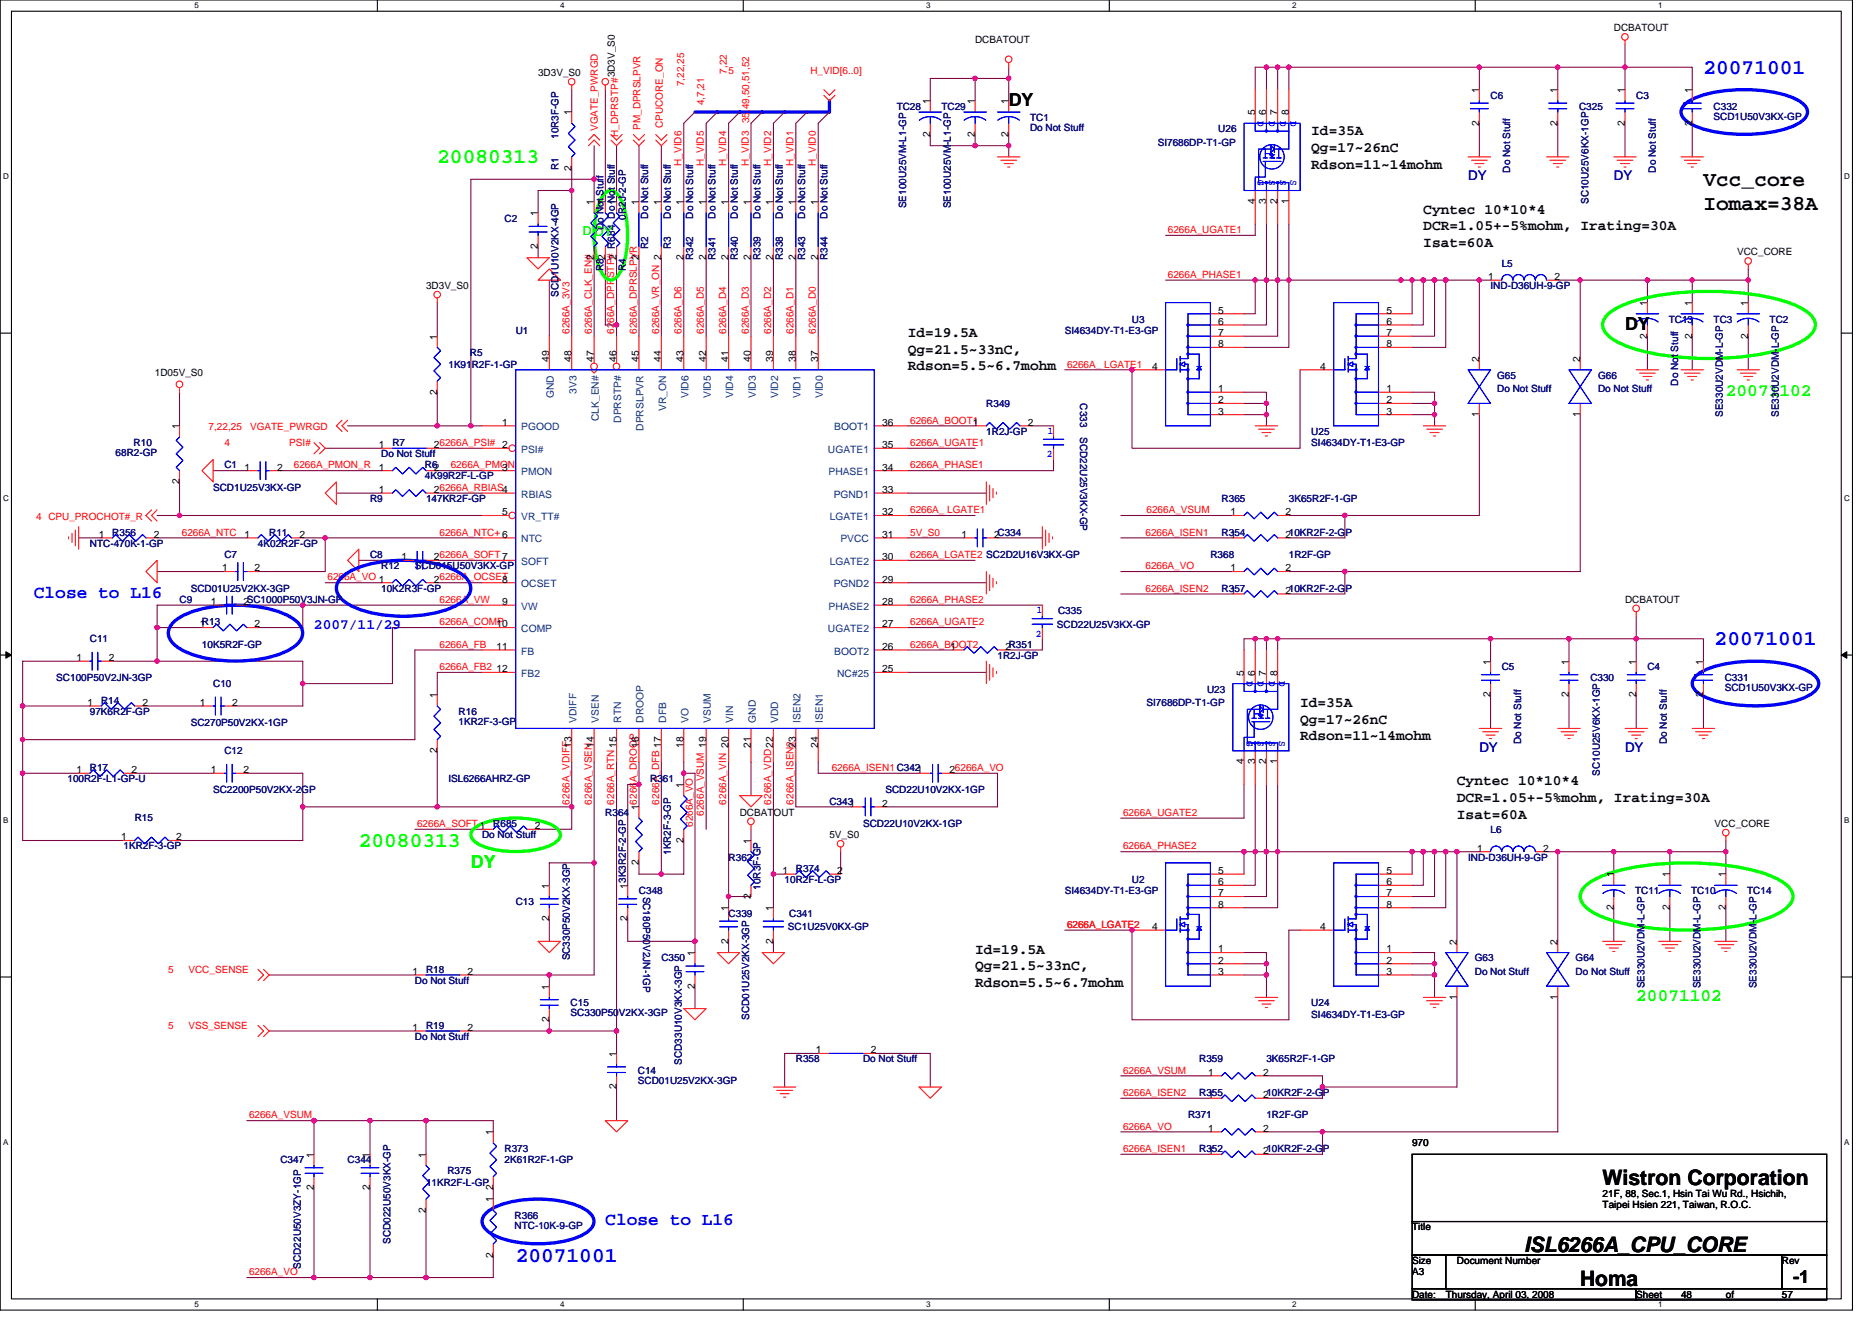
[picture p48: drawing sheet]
<svg xmlns="http://www.w3.org/2000/svg" width="297mm" height="210mm" viewBox="0 0 297 210" stroke-linecap="round" stroke-linejoin="round" font-family="sans-serif">
<defs><g id="words">
<g font-size="3.4" fill="#00f">
<text x="270.3" y="11.7">20071001</text>
<text x="272.1" y="102.4">20071001</text>
<text x="81.8" y="200.2">20071001</text>
</g>
<g font-size="3.4" fill="#0f0">
<text x="69.4" y="25.9">20080313</text>
<text x="56.9" y="134.4">20080313</text>
</g>
<g font-size="3.4">
<text x="270.3" y="29.5">Vcc_core</text>
<text x="270.3" y="33.3">Iomax=38A</text>
<text x="254.3" y="188">Wistron Corporation</text>
<text x="241.8" y="198.7">ISL6266A_CPU_CORE</text>
<text x="250.7" y="204">Homa</text>
</g>
<g font-size="2.8">
<text x="160.1" y="16.9">DY</text>
<text x="257.8" y="52.4">DY</text>
<text x="284.5" y="203.6">-1</text>
</g>
<g font-size="2.8" fill="#0f0">
<text x="273.9" y="62.8">20071102</text>
<text x="74.7" y="137.8">DY</text>
<text x="259.6" y="158.8">20071102</text>
</g>
<g font-size="2.8" fill="#00f">
<text x="5.4" y="94.8">Close to L16</text>
<text x="96.1" y="194.4">Close to L16</text>
</g>
<g font-size="2.3">
<text x="208.1" y="21.5">Id=35A</text>
<text x="208.1" y="24.1">Qg=17~26nC</text>
<text x="208.1" y="26.7">Rdson=11~14mohm</text>
<text x="225.8" y="33.9">Cyntec 10*10*4</text>
<text x="225.8" y="36.6">DCR=1.05+-5%mohm, Irating=30A</text>
<text x="225.8" y="39.2">Isat=60A</text>
<text x="144.1" y="53.5">Id=19.5A</text>
<text x="144.1" y="56.1">Qg=21.5~33nC,</text>
<text x="144.1" y="58.7">Rdson=5.5~6.7mohm</text>
<text x="206.3" y="112.2">Id=35A</text>
<text x="206.3" y="114.8">Qg=17~26nC</text>
<text x="206.3" y="117.4">Rdson=11~14mohm</text>
<text x="231.2" y="124.6">Cyntec 10*10*4</text>
<text x="231.2" y="127.2">DCR=1.05+-5%mohm, Irating=30A</text>
<text x="231.2" y="129.9">Isat=60A</text>
<text x="154.7" y="151.3">Id=19.5A</text>
<text x="154.7" y="153.9">Qg=21.5~33nC,</text>
<text x="154.7" y="156.5">Rdson=5.5~6.7mohm</text>
</g>
<text font-size="2.3" fill="#00f" x="49.8" y="99.7">2007/11/29</text>
<g font-size="2.1" fill="#0000a0">
<text x="233" y="28.6">DY</text>
<text x="256.1" y="28.6">DY</text>
<text x="234.7" y="119.3">DY</text>
<text x="257.8" y="119.3">DY</text>
</g>
<text font-size="1.9" fill="#0f0" x="92.5" y="37.3">DYDY</text>
<g font-size="1.6">
<text x="256.1" y="5">DCBATOUT</text>
<text x="154.7" y="6.8">DCBATOUT</text>
<text x="85.4" y="12.1">3D3V_S0</text>
<text x="97.5" y="12.3" transform="rotate(-90 97.5 12.3)">3D3V_S0</text>
<text x="147.6" y="16.5" transform="rotate(-90 147.6 16.5)">1</text>
<text x="154.7" y="16.5" transform="rotate(-90 154.7 16.5)">1</text>
<text x="160" y="16.5" transform="rotate(-90 160 16.5)">1</text>
<text x="234.7" y="14.8" transform="rotate(-90 234.7 14.8)">1</text>
<text x="247.2" y="14.8" transform="rotate(-90 247.2 14.8)">1</text>
<text x="257.8" y="14.8" transform="rotate(-90 257.8 14.8)">1</text>
<text x="268.5" y="14.8" transform="rotate(-90 268.5 14.8)">1</text>
<text x="90.7" y="18.3" transform="rotate(-90 90.7 18.3)">1</text>
<text x="147.6" y="21.7" transform="rotate(-90 147.6 21.7)">2</text>
<text x="154.7" y="21.7" transform="rotate(-90 154.7 21.7)">2</text>
<text x="160" y="21.7" transform="rotate(-90 160 21.7)">2</text>
<text x="199.2" y="18.3" transform="rotate(-90 199.2 18.3)">5</text>
<text x="200.9" y="18.3" transform="rotate(-90 200.9 18.3)">6</text>
<text x="202.7" y="18.3" transform="rotate(-90 202.7 18.3)">7</text>
<text x="204.5" y="18.3" transform="rotate(-90 204.5 18.3)">8</text>
<text x="234.7" y="19.9" transform="rotate(-90 234.7 19.9)">2</text>
<text x="247.2" y="19.9" transform="rotate(-90 247.2 19.9)">2</text>
<text x="257.8" y="19.9" transform="rotate(-90 257.8 19.9)">2</text>
<text x="268.5" y="19.9" transform="rotate(-90 268.5 19.9)">2</text>
<text x="90.7" y="27.1" transform="rotate(-90 90.7 27.1)">2</text>
<text x="85.4" y="34.3" transform="rotate(-90 85.4 34.3)">1</text>
<text x="94.3" y="32.5" transform="rotate(-90 94.3 32.5)">1</text>
<text x="96" y="32.5" transform="rotate(-90 96 32.5)">1</text>
<text x="97.8" y="32.5" transform="rotate(-90 97.8 32.5)">1</text>
<text x="101.4" y="32.5" transform="rotate(-90 101.4 32.5)">1</text>
<text x="104.9" y="32.5" transform="rotate(-90 104.9 32.5)">1</text>
<text x="108.5" y="32.5" transform="rotate(-90 108.5 32.5)">1</text>
<text x="112" y="32.5" transform="rotate(-90 112 32.5)">1</text>
<text x="115.6" y="32.5" transform="rotate(-90 115.6 32.5)">1</text>
<text x="119.1" y="32.5" transform="rotate(-90 119.1 32.5)">1</text>
<text x="122.7" y="32.5" transform="rotate(-90 122.7 32.5)">1</text>
<text x="126.3" y="32.5" transform="rotate(-90 126.3 32.5)">1</text>
<text x="129.8" y="32.5" transform="rotate(-90 129.8 32.5)">1</text>
<text x="199.2" y="32.4" transform="rotate(-90 199.2 32.4)">4</text>
<text x="200.9" y="32.4" transform="rotate(-90 200.9 32.4)">3</text>
<text x="202.7" y="32.4" transform="rotate(-90 202.7 32.4)">2</text>
<text x="204.5" y="32.4" transform="rotate(-90 204.5 32.4)">1</text>
<text x="85.4" y="39.5" transform="rotate(-90 85.4 39.5)">2</text>
<text x="94.3" y="41.3" transform="rotate(-90 94.3 41.3)">2</text>
<text x="97.8" y="41.3" transform="rotate(-90 97.8 41.3)">2</text>
<text x="101.4" y="41.3" transform="rotate(-90 101.4 41.3)">2</text>
<text x="108.5" y="41.3" transform="rotate(-90 108.5 41.3)">2</text>
<text x="112" y="41.3" transform="rotate(-90 112 41.3)">2</text>
<text x="115.6" y="41.3" transform="rotate(-90 115.6 41.3)">2</text>
<text x="119.1" y="41.3" transform="rotate(-90 119.1 41.3)">2</text>
<text x="122.7" y="41.3" transform="rotate(-90 122.7 41.3)">2</text>
<text x="126.3" y="41.3" transform="rotate(-90 126.3 41.3)">2</text>
<text x="129.8" y="41.3" transform="rotate(-90 129.8 41.3)">2</text>
<text x="275.6" y="40.5">VCC_CORE</text>
<text x="67.6" y="45.9">3D3V_S0</text>
<text x="236.2" y="44.4">1</text>
<text x="246.7" y="44.4">2</text>
<text x="69.4" y="53.9" transform="rotate(-90 69.4 53.9)">1</text>
<text x="193.3" y="49.8">5</text>
<text x="193.3" y="51.5">6</text>
<text x="193.3" y="53.3">7</text>
<text x="220" y="49.8">5</text>
<text x="220" y="51.5">6</text>
<text x="220" y="53.3">7</text>
<text x="261.4" y="53.7" transform="rotate(-90 261.4 53.7)">2</text>
<text x="261.4" y="48.5" transform="rotate(-90 261.4 48.5)">1</text>
<text x="268.5" y="53.7" transform="rotate(-90 268.5 53.7)">2</text>
<text x="268.5" y="48.5" transform="rotate(-90 268.5 48.5)">1</text>
<text x="277.4" y="53.7" transform="rotate(-90 277.4 53.7)">2</text>
<text x="277.4" y="48.5" transform="rotate(-90 277.4 48.5)">1</text>
<text x="24.6" y="59.7">1D05V_S0</text>
<text x="87.1" y="57.4" transform="rotate(-90 87.1 57.4)">49</text>
<text x="90.7" y="57.4" transform="rotate(-90 90.7 57.4)">48</text>
<text x="94.3" y="57.4" transform="rotate(-90 94.3 57.4)">47</text>
<text x="97.8" y="57.4" transform="rotate(-90 97.8 57.4)">46</text>
<text x="101.4" y="57.4" transform="rotate(-90 101.4 57.4)">45</text>
<text x="104.9" y="57.4" transform="rotate(-90 104.9 57.4)">44</text>
<text x="108.5" y="57.4" transform="rotate(-90 108.5 57.4)">43</text>
<text x="112" y="57.4" transform="rotate(-90 112 57.4)">42</text>
<text x="115.6" y="57.4" transform="rotate(-90 115.6 57.4)">41</text>
<text x="119.1" y="57.4" transform="rotate(-90 119.1 57.4)">40</text>
<text x="122.7" y="57.4" transform="rotate(-90 122.7 57.4)">39</text>
<text x="126.3" y="57.4" transform="rotate(-90 126.3 57.4)">38</text>
<text x="129.8" y="57.4" transform="rotate(-90 129.8 57.4)">37</text>
<text x="182.8" y="58.7">4</text>
<text x="193.3" y="55.1">8</text>
<text x="209.5" y="58.7">4</text>
<text x="220" y="55.1">8</text>
<text x="234.7" y="57.4" transform="rotate(-90 234.7 57.4)">2</text>
<text x="250.7" y="57.4" transform="rotate(-90 250.7 57.4)">2</text>
<text x="69.4" y="62.6" transform="rotate(-90 69.4 62.6)">2</text>
<text x="193.3" y="62.2">1</text>
<text x="193.3" y="64">2</text>
<text x="193.3" y="65.8">3</text>
<text x="220" y="62.2">1</text>
<text x="220" y="64">2</text>
<text x="220" y="65.8">3</text>
<text x="28.5" y="68.1" transform="rotate(-90 28.5 68.1)">1</text>
<text x="60.1" y="71.1">1</text>
<text x="68.9" y="71.1">26266A_PSI# 2</text>
<text x="79.7" y="67.5">1</text>
<text x="140" y="71.1">35</text>
<text x="140" y="67.5">36</text>
<text x="154.4" y="67.5">1</text>
<text x="163.1" y="67.5">2</text>
<text x="234.7" y="66.2" transform="rotate(-90 234.7 66.2)">1</text>
<text x="250.7" y="66.2" transform="rotate(-90 250.7 66.2)">1</text>
<text x="28.5" y="76.8" transform="rotate(-90 28.5 76.8)">2</text>
<text x="38.8" y="74.7">1</text>
<text x="44" y="74.7">2</text>
<text x="60.1" y="74.7">1</text>
<text x="79.7" y="74.7">3</text>
<text x="140" y="74.7">34</text>
<text x="60.1" y="78.2">1</text>
<text x="68.9" y="78.2">26266A_RBIAS4</text>
<text x="79.7" y="81.8">5</text>
<text x="140" y="81.8">32</text>
<text x="140" y="78.2">33</text>
<text x="195.3" y="81.8">1</text>
<text x="204" y="81.8">2</text>
<text x="15.7" y="85.3">1</text>
<text x="24.4" y="85.3">2</text>
<text x="38.8" y="85.3">1</text>
<text x="47.5" y="85.3">2</text>
<text x="63.7" y="88.9">1</text>
<text x="68.9" y="88.9">26266A_SOFT7</text>
<text x="140" y="88.9">30</text>
<text x="140" y="85.3">31</text>
<text x="152.6" y="85.3">1</text>
<text x="157.8" y="85.3">2C334</text>
<text x="195.3" y="85.3">1</text>
<text x="204" y="85.3">210KR2F-2-GP</text>
<text x="33.5" y="96">1</text>
<text x="35.2" y="90.7">1</text>
<text x="38.6" y="96">2SC1000P50V3JN-GP</text>
<text x="40.4" y="90.7">2</text>
<text x="68.9" y="92.4">26266A_OCSET</text>
<text x="79.7" y="92.4">8</text>
<text x="79.7" y="96">9</text>
<text x="140" y="96">28</text>
<text x="140" y="92.4">29</text>
<text x="195.3" y="90.7">1</text>
<text x="195.3" y="94.2">1</text>
<text x="204" y="90.7">2</text>
<text x="204" y="94.2">210KR2F-2-GP</text>
<text x="257.8" y="95.7">DCBATOUT</text>
<text x="31.7" y="99.5">1R13</text>
<text x="40.4" y="99.5">2</text>
<text x="78.8" y="99.5">10</text>
<text x="140" y="99.5">27</text>
<text x="12.1" y="104.9">1</text>
<text x="17.3" y="104.9">2</text>
<text x="78.8" y="103.1">11</text>
<text x="78.8" y="106.7">12</text>
<text x="140" y="106.7">25</text>
<text x="140" y="103.1">26</text>
<text x="150.8" y="103.1">1</text>
<text x="159.5" y="103.1">2R351</text>
<text x="197.4" y="107.2" transform="rotate(-90 197.4 107.2)">5</text>
<text x="199.2" y="107.2" transform="rotate(-90 199.2 107.2)">6</text>
<text x="200.9" y="107.2" transform="rotate(-90 200.9 107.2)">7</text>
<text x="202.7" y="107.2" transform="rotate(-90 202.7 107.2)">8</text>
<text x="236.5" y="105.4" transform="rotate(-90 236.5 105.4)">1</text>
<text x="248.9" y="105.4" transform="rotate(-90 248.9 105.4)">1</text>
<text x="259.6" y="105.4" transform="rotate(-90 259.6 105.4)">1</text>
<text x="270.3" y="105.4" transform="rotate(-90 270.3 105.4)">1</text>
<text x="13.9" y="112">1</text>
<text x="22.6" y="112">2</text>
<text x="31.7" y="112">1</text>
<text x="36.8" y="112">2</text>
<text x="69.4" y="110.8" transform="rotate(-90 69.4 110.8)">1</text>
<text x="236.5" y="110.6" transform="rotate(-90 236.5 110.6)">2</text>
<text x="248.9" y="110.6" transform="rotate(-90 248.9 110.6)">2</text>
<text x="259.6" y="110.6" transform="rotate(-90 259.6 110.6)">2</text>
<text x="270.3" y="110.6" transform="rotate(-90 270.3 110.6)">2</text>
<text x="69.4" y="119.5" transform="rotate(-90 69.4 119.5)">2</text>
<text x="90.7" y="118.6" transform="rotate(-90 90.7 118.6)">13</text>
<text x="94.3" y="118.6" transform="rotate(-90 94.3 118.6)">14</text>
<text x="101.4" y="118.6" transform="rotate(-90 101.4 118.6)">16</text>
<text x="108.5" y="118.6" transform="rotate(-90 108.5 118.6)">18</text>
<text x="119.1" y="118.6" transform="rotate(-90 119.1 118.6)">21</text>
<text x="126.3" y="118.6" transform="rotate(-90 126.3 118.6)">23</text>
<text x="129.8" y="118.6" transform="rotate(-90 129.8 118.6)">24</text>
<text x="12.1" y="122.7">1</text>
<text x="20.8" y="122.7">2</text>
<text x="33.5" y="122.7">1</text>
<text x="38.6" y="122.7">2</text>
<text x="108.5" y="125" transform="rotate(-90 108.5 125)">1</text>
<text x="150.6" y="122.7">26266A_VO</text>
<text x="197.4" y="121.3" transform="rotate(-90 197.4 121.3)">4</text>
<text x="199.2" y="121.3" transform="rotate(-90 199.2 121.3)">3</text>
<text x="200.9" y="121.3" transform="rotate(-90 200.9 121.3)">2</text>
<text x="202.7" y="121.3" transform="rotate(-90 202.7 121.3)">1</text>
<text x="84.9" y="131.6">2</text>
<text x="101.4" y="128.5" transform="rotate(-90 101.4 128.5)">16266A_DROOP</text>
<text x="117.4" y="129.4">DCBATOUT</text>
<text x="140" y="128">2</text>
<text x="272.1" y="131.2">VCC_CORE</text>
<text x="19.2" y="133.3">1</text>
<text x="28" y="133.3">2</text>
<text x="101.4" y="137.3" transform="rotate(-90 101.4 137.3)">2</text>
<text x="108.5" y="133.7" transform="rotate(-90 108.5 133.7)">2</text>
<text x="119.1" y="133.9" transform="rotate(-90 119.1 133.9)">1</text>
<text x="131.6" y="133">5V_S0</text>
<text x="234.4" y="135.1">1</text>
<text x="244.9" y="135.1">2</text>
<text x="87.1" y="141" transform="rotate(-90 87.1 141)">1</text>
<text x="99.6" y="141" transform="rotate(-90 99.6 141)">13K3R2F-2-GP</text>
<text x="119.1" y="142.6" transform="rotate(-90 119.1 142.6)">2</text>
<text x="124.1" y="138.7">1</text>
<text x="132.9" y="138.7">2</text>
<text x="193.3" y="138.7">5</text>
<text x="193.3" y="140.4">6</text>
<text x="193.3" y="142.2">7</text>
<text x="193.3" y="144">8</text>
<text x="220" y="138.7">5</text>
<text x="220" y="140.4">6</text>
<text x="220" y="142.2">7</text>
<text x="220" y="144">8</text>
<text x="256" y="139.2" transform="rotate(-90 256 139.2)">1</text>
<text x="264.9" y="139.2" transform="rotate(-90 264.9 139.2)">1</text>
<text x="273.8" y="139.2" transform="rotate(-90 273.8 139.2)">1</text>
<text x="87.1" y="146.2" transform="rotate(-90 87.1 146.2)">2</text>
<text x="99.6" y="146.2" transform="rotate(-90 99.6 146.2)">2</text>
<text x="115.6" y="149.7" transform="rotate(-90 115.6 149.7)">2</text>
<text x="115.6" y="144.5" transform="rotate(-90 115.6 144.5)">1</text>
<text x="122.7" y="149.7" transform="rotate(-90 122.7 149.7)">2</text>
<text x="122.7" y="144.5" transform="rotate(-90 122.7 144.5)">1</text>
<text x="182.8" y="147.6">4</text>
<text x="209.5" y="147.6">4</text>
<text x="231.2" y="149.9" transform="rotate(-90 231.2 149.9)">2</text>
<text x="247.2" y="149.9" transform="rotate(-90 247.2 149.9)">2</text>
<text x="256" y="144.4" transform="rotate(-90 256 144.4)">2</text>
<text x="264.9" y="144.4" transform="rotate(-90 264.9 144.4)">2</text>
<text x="273.8" y="144.4" transform="rotate(-90 273.8 144.4)">2</text>
<text x="65.5" y="154.7">1</text>
<text x="74.2" y="154.7">2</text>
<text x="110.3" y="151.7" transform="rotate(-90 110.3 151.7)">1</text>
<text x="193.3" y="151.1">1</text>
<text x="193.3" y="152.9">2</text>
<text x="193.3" y="154.7">3</text>
<text x="220" y="151.1">1</text>
<text x="220" y="152.9">2</text>
<text x="220" y="154.7">3</text>
<text x="87.1" y="157" transform="rotate(-90 87.1 157)">1</text>
<text x="110.3" y="156.8" transform="rotate(-90 110.3 156.8)">2</text>
<text x="231.2" y="158.6" transform="rotate(-90 231.2 158.6)">1</text>
<text x="247.2" y="158.6" transform="rotate(-90 247.2 158.6)">1</text>
<text x="65.5" y="163.6">1</text>
<text x="74.2" y="163.6">2</text>
<text x="87.1" y="162.2" transform="rotate(-90 87.1 162.2)">2</text>
<text x="97.8" y="167.7" transform="rotate(-90 97.8 167.7)">1</text>
<text x="129.5" y="167.1">1</text>
<text x="138.2" y="167.1">2</text>
<text x="97.8" y="172.8" transform="rotate(-90 97.8 172.8)">2</text>
<text x="191.7" y="170.7">1</text>
<text x="200.4" y="170.7">2</text>
<text x="191.7" y="174.2">1</text>
<text x="191.7" y="179.6">1</text>
<text x="200.4" y="174.2">210KR2F-2-GP</text>
<text x="200.4" y="179.6">2</text>
<text x="49.8" y="183.7" transform="rotate(-90 49.8 183.7)">1</text>
<text x="58.7" y="183.7" transform="rotate(-90 58.7 183.7)">1</text>
<text x="67.6" y="183.7" transform="rotate(-90 67.6 183.7)">1</text>
<text x="78.2" y="180.1" transform="rotate(-90 78.2 180.1)">1</text>
<text x="191.7" y="183.1">1</text>
<text x="200.4" y="183.1">210KR2F-2-GP</text>
<text x="224.1" y="181.9">970</text>
<text x="49.8" y="188.8" transform="rotate(-90 49.8 188.8)">2</text>
<text x="58.7" y="188.8" transform="rotate(-90 58.7 188.8)">2</text>
<text x="78.2" y="190.8" transform="rotate(-90 78.2 190.8)">1</text>
<text x="78.2" y="188.8" transform="rotate(-90 78.2 188.8)">2</text>
<text x="254.3" y="189.9">21F, 88, Sec.1, Hsin Tai Wu Rd., Hsichih,</text>
<text x="254.3" y="191.7">Taipei Hsien 221, Taiwan, R.O.C.</text>
<text x="67.6" y="192.4" transform="rotate(-90 67.6 192.4)">2</text>
<text x="224.1" y="195.2">Title</text>
<text x="78.2" y="199.5" transform="rotate(-90 78.2 199.5)">2</text>
<text x="224.1" y="200.6">Size</text>
<text x="224.1" y="202.3">A3</text>
<text x="231.2" y="200.6">Document Number</text>
<text x="282.7" y="200.6">Rev</text>
<text x="224.1" y="205.9">Date:</text>
<text x="229.4" y="205.9">Thursday, April 03, 2008</text>
<text x="259.6" y="205.9">Sheet</text>
<text x="266.7" y="205.9">48</text>
<text x="273.9" y="205.9">of</text>
<text x="282.7" y="205.9">57</text>
</g>
<g font-size="1.6" fill="#f00">
<text x="115.3" y="11.7" transform="rotate(-90 115.3 11.7)">7,22</text>
<text x="115.6" y="11.7">5</text>
<text x="128.6" y="11.7">H_VID[6..0]</text>
<text x="108.6" y="13.7" transform="rotate(-90 108.6 13.7)">7,22,25</text>
<text x="111.8" y="16.7" transform="rotate(-90 111.8 16.7)">4,7,21</text>
<text x="94.9" y="20.8" transform="rotate(-90 94.9 20.8)">VGATE_PWRGD</text>
<text x="98.1" y="21.7" transform="rotate(-90 98.1 21.7)">H_DPRSTP#</text>
<text x="101.6" y="20.6" transform="rotate(-90 101.6 20.6)">PM_DPRSLPVR</text>
<text x="105.2" y="20.3" transform="rotate(-90 105.2 20.3)">CPUCORE_ON</text>
<text x="118.9" y="19.6" transform="rotate(-90 118.9 19.6)">35,49,50,51,52</text>
<text x="108.1" y="26.3" transform="rotate(-90 108.1 26.3)">H_VID6</text>
<text x="111.7" y="26.3" transform="rotate(-90 111.7 26.3)">H_VID5</text>
<text x="115.2" y="26.3" transform="rotate(-90 115.2 26.3)">H_VID4</text>
<text x="118.8" y="26.3" transform="rotate(-90 118.8 26.3)">H_VID3</text>
<text x="122.4" y="26.3" transform="rotate(-90 122.4 26.3)">H_VID2</text>
<text x="125.9" y="26.3" transform="rotate(-90 125.9 26.3)">H_VID1</text>
<text x="129.5" y="26.3" transform="rotate(-90 129.5 26.3)">H_VID0</text>
<text x="185.3" y="37">6266A_UGATE1</text>
<text x="185.3" y="44.1">6266A_PHASE1</text>
<text x="90.4" y="53" transform="rotate(-90 90.4 53)">6266A_3V3</text>
<text x="93.9" y="53" transform="rotate(-90 93.9 53)">6266A_CLK_EN#</text>
<text x="97.5" y="53" transform="rotate(-90 97.5 53)">6266A_DPRSTP# R684 Do Not Stuff</text>
<text x="101" y="53" transform="rotate(-90 101 53)">6266A_DPRSLPVR</text>
<text x="104.6" y="53" transform="rotate(-90 104.6 53)">6266A_VR_ON 2</text>
<text x="108.1" y="53" transform="rotate(-90 108.1 53)">6266A_D6</text>
<text x="111.7" y="53" transform="rotate(-90 111.7 53)">6266A_D5</text>
<text x="115.2" y="53" transform="rotate(-90 115.2 53)">6266A_D4</text>
<text x="118.8" y="53" transform="rotate(-90 118.8 53)">6266A_D3</text>
<text x="122.4" y="53" transform="rotate(-90 122.4 53)">6266A_D2</text>
<text x="125.9" y="53" transform="rotate(-90 125.9 53)">6266A_D1</text>
<text x="129.5" y="53" transform="rotate(-90 129.5 53)">6266A_D0</text>
<text x="169.3" y="58.3">6266A_ LGATE1</text>
<text x="33.1" y="68.3">7,22,25</text>
<text x="35.6" y="70.8">4</text>
<text x="39.7" y="68.3">VGATE_PWRGD</text>
<text x="45.9" y="70.8">PSI#</text>
<text x="144.4" y="70.8">6266A_UGATE1</text>
<text x="144.4" y="67.2">6266A_BOOT1</text>
<text x="46.6" y="74.3">6266A_PMON_R</text>
<text x="71.5" y="74.3">6266A_PMON</text>
<text x="144.4" y="74.3">6266A_PHASE1</text>
<text x="5.7" y="82.5">4 CPU_PROCHOT#_R</text>
<text x="144.4" y="81.4">6266A_ LGATE1</text>
<text x="181.9" y="81.4">6266A_VSUM</text>
<text x="28.8" y="85">6266A_NTC</text>
<text x="69.7" y="85">6266A_NTC+ 6</text>
<text x="144.4" y="88.5">6266A_LGATE2 SC2D2U16V3KX-GP</text>
<text x="144.4" y="85">5V_S0</text>
<text x="181.8" y="85">6266A_ISEN1</text>
<text x="52" y="92.1">6266A_VO 1</text>
<text x="69.7" y="95.7">6266A_VW</text>
<text x="144.4" y="95.7">6266A_PHASE2</text>
<text x="181.8" y="90.3">6266A_VO</text>
<text x="181.8" y="93.9">6266A_ISEN2</text>
<text x="69.7" y="99.2">6266A_COMP</text>
<text x="144.4" y="99.2">6266A_UGATE2</text>
<text x="69.7" y="106.3">6266A_FB2</text>
<text x="69.7" y="102.8">6266A_FB</text>
<text x="144.4" y="102.8">6266A_BOOT2</text>
<text x="132" y="122.3">6266A_ISEN1 C3421</text>
<text x="66.2" y="131.2">6266A_SOFT 1</text>
<text x="90.4" y="127.7" transform="rotate(-90 90.4 127.7)">6266A_VDIFF</text>
<text x="93.9" y="127.7" transform="rotate(-90 93.9 127.7)">6266A_VSEN</text>
<text x="97.5" y="127.7" transform="rotate(-90 97.5 127.7)">6266A_RTN15</text>
<text x="104.6" y="127.7" transform="rotate(-90 104.6 127.7)">6266A_DFB 17</text>
<text x="109.9" y="131.2" transform="rotate(-90 109.9 131.2)">6266A_VO</text>
<text x="111.7" y="129.4" transform="rotate(-90 111.7 129.4)">6266A_VSUM 19</text>
<text x="115.2" y="127.7" transform="rotate(-90 115.2 127.7)">6266A_VIN 20</text>
<text x="122.4" y="127.7" transform="rotate(-90 122.4 127.7)">6266A_VDD22</text>
<text x="125.9" y="127.7" transform="rotate(-90 125.9 127.7)">6266A_ISEN2</text>
<text x="178.2" y="129.4">6266A_UGATE2</text>
<text x="178.2" y="134.8">6266A_PHASE2</text>
<text x="169.3" y="147.2">6266A_LGATE2</text>
<text x="26.7" y="154.3">5</text>
<text x="29.9" y="154.3">VCC_SENSE</text>
<text x="26.7" y="163.2">5</text>
<text x="29.9" y="163.2">VSS_SENSE</text>
<text x="178.2" y="170.3">6266A_VSUM</text>
<text x="178.2" y="173.9">6266A_ISEN2</text>
<text x="39.5" y="177.4">6266A_VSUM</text>
<text x="178.2" y="179.2">6266A_VO</text>
<text x="178.2" y="182.8">6266A_ISEN1</text>
<text x="39.5" y="202.3">6266A_VO</text>
</g>
<g font-size="1.6" fill="#000080">
<text x="142.3" y="17.4">TC28</text>
<text x="149.4" y="17.4">TC29</text>
<text x="236.5" y="15.6">C6</text>
<text x="250.6" y="17.4">C325</text>
<text x="259.6" y="15.6">C3</text>
<text x="271.9" y="17.4">C332</text>
<text x="88.6" y="22.1" transform="rotate(-90 88.6 22.1)">10R3F-GP</text>
<text x="163.4" y="19.2">TC1</text>
<text x="163.4" y="20.8">Do Not Stuff</text>
<text x="183.7" y="23.1">SI7686DP-T1-GP</text>
<text x="193.3" y="21">U26</text>
<text x="271.9" y="19">SCD1U50V3KX-GP</text>
<text x="88.6" y="27" transform="rotate(-90 88.6 27)">R1</text>
<text x="239.6" y="27.4" transform="rotate(-90 239.6 27.4)">Do Not Stuff</text>
<text x="262.7" y="27.4" transform="rotate(-90 262.7 27.4)">Do Not Stuff</text>
<text x="80" y="35.2">C2</text>
<text x="99.3" y="34.8" transform="rotate(-90 99.3 34.8)">0R2J-2-GP</text>
<text x="102.9" y="34.7" transform="rotate(-90 102.9 34.7)">Do Not Stuff</text>
<text x="106.4" y="34.7" transform="rotate(-90 106.4 34.7)">Do Not Stuff</text>
<text x="110" y="34.7" transform="rotate(-90 110 34.7)">Do Not Stuff</text>
<text x="113.5" y="34.7" transform="rotate(-90 113.5 34.7)">Do Not Stuff</text>
<text x="117.1" y="34.7" transform="rotate(-90 117.1 34.7)">Do Not Stuff</text>
<text x="120.6" y="34.7" transform="rotate(-90 120.6 34.7)">Do Not Stuff</text>
<text x="124.2" y="34.7" transform="rotate(-90 124.2 34.7)">Do Not Stuff</text>
<text x="127.8" y="34.7" transform="rotate(-90 127.8 34.7)">Do Not Stuff</text>
<text x="131.3" y="34.7" transform="rotate(-90 131.3 34.7)">Do Not Stuff</text>
<text x="143.8" y="33.1" transform="rotate(-90 143.8 33.1)">SE100U25VM-L1-GP</text>
<text x="150.9" y="33.1" transform="rotate(-90 150.9 33.1)">SE100U25VM-L1-GP</text>
<text x="252" y="32.4" transform="rotate(-90 252 32.4)">SC10U25V6KX-1GP</text>
<text x="95.8" y="36.4" transform="rotate(-90 95.8 36.4)">Do Not Stuff</text>
<text x="102.9" y="39.5" transform="rotate(-90 102.9 39.5)">R2</text>
<text x="106.4" y="39.5" transform="rotate(-90 106.4 39.5)">R3</text>
<text x="110" y="41.3" transform="rotate(-90 110 41.3)">R342</text>
<text x="113.5" y="41.3" transform="rotate(-90 113.5 41.3)">R341</text>
<text x="117.1" y="41.3" transform="rotate(-90 117.1 41.3)">R340</text>
<text x="120.6" y="41.3" transform="rotate(-90 120.6 41.3)">R339</text>
<text x="124.2" y="41.3" transform="rotate(-90 124.2 41.3)">R338</text>
<text x="127.8" y="41.3" transform="rotate(-90 127.8 41.3)">R343</text>
<text x="131.3" y="41.3" transform="rotate(-90 131.3 41.3)">R344</text>
<text x="88.6" y="47.1" transform="rotate(-90 88.6 47.1)">SCD1U10V2KX-4GP</text>
<text x="95.8" y="43" transform="rotate(-90 95.8 43)">R82</text>
<text x="99.3" y="43" transform="rotate(-90 99.3 43)">R4</text>
<text x="236.5" y="45.9">IND-D36UH-9-GP</text>
<text x="238.3" y="42.3">L5</text>
<text x="81.8" y="53">U1</text>
<text x="168.9" y="53">SI4634DY-T1-E3-GP</text>
<text x="179.6" y="51.2">U3</text>
<text x="264.8" y="51.2">TC13</text>
<text x="271.9" y="51.2">TC3</text>
<text x="280.8" y="51.2">TC2</text>
<text x="71.2" y="58.3">1K91R2F-1-GP</text>
<text x="74.5" y="56.5">R5</text>
<text x="156.5" y="64.5">R349</text>
<text x="171.4" y="64" transform="rotate(90 171.4 64)">C333</text>
<text x="237.6" y="60.1">G65</text>
<text x="237.6" y="62.2">Do Not Stuff</text>
<text x="253.6" y="60.1">G66</text>
<text x="253.6" y="62.2">Do Not Stuff</text>
<text x="266.3" y="61.2" transform="rotate(-90 266.3 61.2)">Do Not Stuff</text>
<text x="21.2" y="70.8">R10</text>
<text x="62.3" y="70.8">R7</text>
<text x="156.5" y="69">1R2J-GP</text>
<text x="171.4" y="69.3" transform="rotate(90 171.4 69.3)">SCD22U25V3KX-GP</text>
<text x="208.1" y="69">U25</text>
<text x="208.1" y="70.8">SI4634DY-T1-E3-GP</text>
<text x="273.4" y="66.1" transform="rotate(-90 273.4 66.1)">SE330U2VDM-L-GP</text>
<text x="282.3" y="66.1" transform="rotate(-90 282.3 66.1)">SE330U2VDM-L-GP</text>
<text x="18.3" y="72.4">68R2-GP</text>
<text x="33.8" y="77.9">SCD1U25V3KX-GP</text>
<text x="35.6" y="74.3">C1</text>
<text x="60.5" y="72.5">Do Not Stuff</text>
<text x="67.4" y="74.3">R62</text>
<text x="67.4" y="75.9">4K99R2F-L-GP</text>
<text x="58.7" y="79.7">R9</text>
<text x="67.6" y="79.7">147KR2F-GP</text>
<text x="193.8" y="79.7">R365</text>
<text x="204.5" y="79.7">3K65R2F-1-GP</text>
<text x="14.3" y="86.8">NTC-470K-1-GP</text>
<text x="17.8" y="85">R356</text>
<text x="35.6" y="88.5">C7</text>
<text x="40.9" y="86.8">4K02R2F-GP</text>
<text x="42.7" y="85">R11</text>
<text x="58.7" y="88.5">C8</text>
<text x="192.1" y="88.5">R368</text>
<text x="193.8" y="85">R354</text>
<text x="204.5" y="88.5">1R2F-GP</text>
<text x="28.5" y="95.7">C9</text>
<text x="30.3" y="93.9">SCD01U25V2KX-3GP</text>
<text x="60.5" y="90.3">R12</text>
<text x="60.5" y="93.9">10K2R3F-GP</text>
<text x="65.8" y="90.3">SCD015U50V3KX-GP</text>
<text x="193.8" y="93.9">R357</text>
<text x="14.3" y="101.9">C11</text>
<text x="167.7" y="99.6">SCD22U25V3KX-GP</text>
<text x="167.9" y="97.4">C335</text>
<text x="32" y="102.8">10K5R2F-GP</text>
<text x="158.3" y="104.5">1R2J-GP</text>
<text x="238.3" y="106.3">C5</text>
<text x="261.4" y="106.3">C4</text>
<text x="8.9" y="108.1">SC100P50V2JN-3GP</text>
<text x="14.3" y="113.4">97K6R2F-GP</text>
<text x="16" y="111.7">R14</text>
<text x="33.8" y="109">C10</text>
<text x="72.8" y="113.4">R16</text>
<text x="181.9" y="112">SI7686DP-T1-GP</text>
<text x="191.5" y="109.9">U23</text>
<text x="252.3" y="108.1">C330</text>
<text x="273.7" y="108.1">C331</text>
<text x="273.7" y="109.7">SCD1U50V3KX-GP</text>
<text x="30.3" y="115.2">SC270P50V2KX-1GP</text>
<text x="35.6" y="119.7">C12</text>
<text x="72.8" y="115">1KR2F-3-GP</text>
<text x="241.4" y="118.1" transform="rotate(-90 241.4 118.1)">Do Not Stuff</text>
<text x="264.5" y="118.1" transform="rotate(-90 264.5 118.1)">Do Not Stuff</text>
<text x="10.7" y="124.1">100R2F-L1-GP-U</text>
<text x="14.3" y="122.3">R17</text>
<text x="33.8" y="125.9">SC2200P50V2KX-2GP</text>
<text x="71.2" y="124.1">ISL6266AHRZ-GP</text>
<text x="103.2" y="124.1">R361</text>
<text x="140.5" y="125.9">SCD22U10V2KX-1GP</text>
<text x="253.8" y="123" transform="rotate(-90 253.8 123)">SC10U25V6KX-1GP</text>
<text x="21.4" y="130.3">R15</text>
<text x="78.3" y="131.2">R685</text>
<text x="96.1" y="129.4">R364</text>
<text x="131.6" y="127.7">C3431</text>
<text x="136.9" y="131.2">SCD22U10V2KX-1GP</text>
<text x="19.6" y="134.8">1KR2F-3-GP</text>
<text x="76.5" y="133">Do Not Stuff</text>
<text x="106.4" y="135.7" transform="rotate(-90 106.4 135.7)">1KR2F-3-GP</text>
<text x="115.6" y="136.5">R362</text>
<text x="233" y="136.5">IND-D36UH-9-GP</text>
<text x="236.5" y="132.1">L6</text>
<text x="81.8" y="143.7">C13</text>
<text x="101.4" y="141.9">C348</text>
<text x="102" y="142.2" transform="rotate(90 102 142.2)">SC180P50V2JN-1GP</text>
<text x="120.6" y="141.2" transform="rotate(-90 120.6 141.2)">10R3F-GP</text>
<text x="124.5" y="140.1">10R2F-L-GP</text>
<text x="126.3" y="138.3">R374</text>
<text x="168.9" y="141.9">SI4634DY-T1-E3-GP</text>
<text x="179.6" y="140.1">U2</text>
<text x="259.5" y="141.9">TC11</text>
<text x="268.3" y="141.9">TC10</text>
<text x="277.2" y="141.9">TC14</text>
<text x="115.6" y="145.4">C339</text>
<text x="125" y="147.6">SC1U25V0KX-GP</text>
<text x="125.2" y="145.4">C341</text>
<text x="67.6" y="154.3">R18</text>
<text x="90.4" y="152.4" transform="rotate(-90 90.4 152.4)">SC330P50V2KX-3GP</text>
<text x="104.9" y="152.5">C350</text>
<text x="234" y="152.5">G63</text>
<text x="234" y="154.7">Do Not Stuff</text>
<text x="250" y="152.5">G64</text>
<text x="250" y="154.7">Do Not Stuff</text>
<text x="65.8" y="156.1">Do Not Stuff</text>
<text x="90.5" y="159.7">C15</text>
<text x="90.5" y="161.3">SC330P50V2KX-3GP</text>
<text x="118.9" y="161.8" transform="rotate(-90 118.9 161.8)">SCD01U25V2KX-3GP</text>
<text x="208.1" y="159.7">U24</text>
<text x="208.1" y="161.4">SI4634DY-T1-E3-GP</text>
<text x="260.9" y="156.8" transform="rotate(-90 260.9 156.8)">SE330U2VDM-L-GP</text>
<text x="269.8" y="156.8" transform="rotate(-90 269.8 156.8)">SE330U2VDM-L-GP</text>
<text x="278.7" y="156.8" transform="rotate(-90 278.7 156.8)">SE330U2VDM-L-GP</text>
<text x="65.8" y="165">Do Not Stuff</text>
<text x="67.6" y="163.2">R19</text>
<text x="101.2" y="170.3">C14</text>
<text x="101.2" y="171.9">SCD01U25V2KX-3GP</text>
<text x="108.2" y="168.9" transform="rotate(-90 108.2 168.9)">SCD33U10V3KX-3GP</text>
<text x="126.3" y="168.6">R358</text>
<text x="136.9" y="168.6">Do Not Stuff</text>
<text x="190.3" y="173.9">R355</text>
<text x="190.3" y="168.6">R359</text>
<text x="201" y="168.6">3K65R2F-1-GP</text>
<text x="188.5" y="177.4">R371</text>
<text x="201" y="177.4">1R2F-GP</text>
<text x="44.5" y="184.6">C347</text>
<text x="55.2" y="184.6">C344</text>
<text x="80" y="182.8">R373</text>
<text x="80" y="184.6">2K61R2F-1-GP</text>
<text x="190.3" y="182.8">R352</text>
<text x="67.6" y="188.1">11KR2F-L-GP</text>
<text x="71" y="186.3">R375</text>
<text x="62" y="197.4" transform="rotate(-90 62 197.4)">SCD022U50V3KX-GP</text>
<text x="81.7" y="193.4">R366</text>
<text x="81.7" y="195.1">NTC-10K-9-GP</text>
<text x="47.7" y="201.3" transform="rotate(-90 47.7 201.3)">SCD22U50V3ZY-1GP</text>
</g>
<g font-size="1.6" fill="#00f">
<text x="199.6" y="19.2" transform="rotate(90 199.6 19.2)">D</text>
<text x="201.4" y="19.2" transform="rotate(90 201.4 19.2)">D</text>
<text x="203.2" y="19.2" transform="rotate(90 203.2 19.2)">D</text>
<text x="204.8" y="19.2" transform="rotate(90 204.8 19.2)">D</text>
<text x="199.6" y="28.6" transform="rotate(90 199.6 28.6)">G</text>
<text x="201.4" y="28.6" transform="rotate(90 201.4 28.6)">S</text>
<text x="203.2" y="28.6" transform="rotate(90 203.2 28.6)">S</text>
<text x="204.8" y="28.6" transform="rotate(90 204.8 28.6)">S</text>
<text x="166.3" y="68.8">1</text>
<text x="166.1" y="72.5">2</text>
<text x="164.3" y="101">2</text>
<text x="164.5" y="97.3">1</text>
<text x="197.8" y="108.1" transform="rotate(90 197.8 108.1)">D</text>
<text x="199.6" y="108.1" transform="rotate(90 199.6 108.1)">D</text>
<text x="201.4" y="108.1" transform="rotate(90 201.4 108.1)">D</text>
<text x="203" y="108.1" transform="rotate(90 203 108.1)">D</text>
<text x="197.8" y="117.5" transform="rotate(90 197.8 117.5)">G</text>
<text x="199.6" y="117.5" transform="rotate(90 199.6 117.5)">S</text>
<text x="201.4" y="117.5" transform="rotate(90 201.4 117.5)">S</text>
<text x="203" y="117.5" transform="rotate(90 203 117.5)">S</text>
</g>
<g font-size="1.6" fill="#004080">
<text x="87.9" y="63.2" transform="rotate(-90 87.9 63.2)">GND</text>
<text x="91.5" y="62.5" transform="rotate(-90 91.5 62.5)">3V3</text>
<text x="105.7" y="65.2" transform="rotate(-90 105.7 65.2)">VR_ON</text>
<text x="109.2" y="63.2" transform="rotate(-90 109.2 63.2)">VID6</text>
<text x="112.8" y="63.2" transform="rotate(-90 112.8 63.2)">VID5</text>
<text x="116.3" y="63.2" transform="rotate(-90 116.3 63.2)">VID4</text>
<text x="119.9" y="63.2" transform="rotate(-90 119.9 63.2)">VID3</text>
<text x="123.5" y="63.2" transform="rotate(-90 123.5 63.2)">VID2</text>
<text x="127" y="63.2" transform="rotate(-90 127 63.2)">VID1</text>
<text x="130.6" y="63.2" transform="rotate(-90 130.6 63.2)">VID0</text>
<text x="82.7" y="68.3">PGOOD</text>
<text x="82.7" y="71.8">PSI#</text>
<text x="95" y="66.8" transform="rotate(-90 95 66.8)">CLK_EN#</text>
<text x="98.6" y="67.1" transform="rotate(-90 98.6 67.1)">DPRSTP#</text>
<text x="102.1" y="68.3" transform="rotate(-90 102.1 68.3)">DPRSLPVR</text>
<text x="131.4" y="71.8">UGATE1</text>
<text x="132.4" y="68.3">BOOT1</text>
<text x="82.7" y="75.4">PMON</text>
<text x="131.5" y="75.4">PHASE1</text>
<text x="82.7" y="79">RBIAS</text>
<text x="82.7" y="82.5">VR_TT#</text>
<text x="131.7" y="82.5">LGATE1</text>
<text x="132.3" y="79">PGND1</text>
<text x="82.7" y="86.1">NTC</text>
<text x="82.7" y="89.6">SOFT</text>
<text x="131.7" y="89.6">LGATE2</text>
<text x="133.3" y="86.1">PVCC</text>
<text x="82.7" y="93.2">OCSET</text>
<text x="132.3" y="93.2">PGND2</text>
<text x="82.7" y="96.7">VW</text>
<text x="82.7" y="100.3">COMP</text>
<text x="131.4" y="100.3">UGATE2</text>
<text x="131.5" y="96.7">PHASE2</text>
<text x="82.7" y="103.8">FB</text>
<text x="82.7" y="107.4">FB2</text>
<text x="132.4" y="103.8">BOOT2</text>
<text x="132.8" y="107.4">NC#25</text>
<text x="91.5" y="114.7" transform="rotate(-90 91.5 114.7)">VDIFF</text>
<text x="95" y="114.7" transform="rotate(-90 95 114.7)">VSEN</text>
<text x="98.6" y="114.7" transform="rotate(-90 98.6 114.7)">RTN</text>
<text x="102.1" y="114.7" transform="rotate(-90 102.1 114.7)">DROOP</text>
<text x="105.7" y="114.7" transform="rotate(-90 105.7 114.7)">DFB</text>
<text x="109.2" y="114.7" transform="rotate(-90 109.2 114.7)">VO</text>
<text x="112.8" y="114.7" transform="rotate(-90 112.8 114.7)">VSUM</text>
<text x="116.3" y="114.7" transform="rotate(-90 116.3 114.7)">VIN</text>
<text x="119.9" y="114.7" transform="rotate(-90 119.9 114.7)">GND</text>
<text x="123.5" y="114.7" transform="rotate(-90 123.5 114.7)">VDD</text>
<text x="127" y="114.7" transform="rotate(-90 127 114.7)">ISEN2</text>
<text x="130.6" y="114.7" transform="rotate(-90 130.6 114.7)">ISEN1</text>
</g>
<g font-size="1.3">
<text x="30.8" y="1.3">5</text>
<text x="88.9" y="1.3">4</text>
<text x="147" y="1.3">3</text>
<text x="205" y="1.3">2</text>
<text x="263.1" y="1.3">1</text>
<text x=".5" y="28.4">D</text>
<text x="292.6" y="28.4">D</text>
<text x=".5" y="79.5">C</text>
<text x="292.6" y="79.5">C</text>
<text x=".5" y="130.6">B</text>
<text x="292.6" y="130.6">B</text>
<text x=".5" y="181.7">A</text>
<text x="292.6" y="181.7">A</text>
<text x="30.8" y="207.4">5</text>
<text x="88.9" y="207.4">4</text>
<text x="147" y="207.4">3</text>
<text x="205" y="207.4">2</text>
<text x="263.1" y="207.4">1</text>
</g>
</g></defs>
<path d="M0 0h293.9v207.9h-293.9zM1.8 1.8h290.4v204.3h-290.4z" fill="none" stroke="#000" stroke-width=".17"/>
<g fill="#fff">
<path d="M30.8 .2h.7v1.4h-.7z"/>
<path d="M30.8 206.3h.7v1.4h-.7z"/>
</g>
<path d="M59.9 0v1.8M59.9 206.1v1.8" fill="none" stroke="#000" stroke-width=".17"/>
<g fill="#fff">
<path d="M88.9 .2h.7v1.4h-.7z"/>
<path d="M88.9 206.3h.7v1.4h-.7z"/>
</g>
<path d="M117.9 0v1.8M117.9 206.1v1.8" fill="none" stroke="#000" stroke-width=".17"/>
<g fill="#fff">
<path d="M147 .2h.7v1.4h-.7z"/>
<path d="M147 206.3h.7v1.4h-.7z"/>
</g>
<path d="M176 0v1.8M176 206.1v1.8" fill="none" stroke="#000" stroke-width=".17"/>
<g fill="#fff">
<path d="M205 .2h.7v1.4h-.7z"/>
<path d="M205 206.3h.7v1.4h-.7z"/>
</g>
<path d="M234.1 0v1.8M234.1 206.1v1.8" fill="none" stroke="#000" stroke-width=".17"/>
<g fill="#fff">
<path d="M263.1 .2h.7v1.4h-.7z"/>
<path d="M263.1 206.3h.7v1.4h-.7z"/>
<path d="M.5 27.3h.9v1.4h-.9z"/>
<path d="M292.6 27.3h.9v1.4h-.9z"/>
<path d="M.5 78.4h.9v1.4h-.9z"/>
<path d="M292.6 78.4h.9v1.4h-.9z"/>
</g>
<path d="M0 52.9h1.8M292.2 52.9h1.7" fill="none" stroke="#000" stroke-width=".17"/>
<g fill="#fff">
<path d="M.5 129.5h.8v1.4h-.8z"/>
<path d="M292.6 129.5h.9v1.4h-.9z"/>
</g>
<path d="M0 103.9h1.8M292.2 103.9h1.7" fill="none" stroke="#000" stroke-width=".17"/>
<path d="M.9 103.4l.9 .5-.9 .5zM292.2 103.9l.8-.5v1z" fill="#000" stroke="#000" stroke-width=".16"/>
<g fill="#fff">
<path d="M.5 180.5h.8v1.4h-.8z"/>
<path d="M292.6 180.5h.9v1.4h-.9z"/>
</g>
<path d="M0 155h1.8M292.2 155h1.7M224.1 183.1h65.8v10.7h-65.8zM224.1 193.8h65.8v5.3h-65.8zM224.1 199.1h5.3v5.4h-5.3zM229.4 199.1h53.3v5.4h-53.3zM282.7 199.1h7.2v5.4h-7.2zM224.1 204.5h35.5v1.7h-35.5zM259.6 204.5h30.3v1.7h-30.3z" fill="none" stroke="#000" stroke-width=".17"/>
<g fill="none" stroke="#800040" stroke-width=".17">
<path d="M90.7 14.2v3.6M96.1 14.2v17.8M110.3 17.8l-1.8 1.8v12.4M113.8 17.8l-1.7 1.8v12.4M117.4 17.8l-1.8 1.8v12.4M120.9 17.8l-1.7 1.8v12.4M124.5 17.8l-1.8 1.8v12.4M128.1 17.8l-1.8 1.8v12.4M131.6 17.8l-1.8 1.8v12.4M154.7 12.4v3.6M160.1 12.4h-12.5v3.6M160.1 10.7v5.3"/>
<path d="M201 10.7v3.5M202.7 10.7v3.5M204.5 10.7v3.5M234.7 10.7v3.5M234.7 19.6v5.3M247.2 10.7h-48v3.5M247.2 10.7h10.6v3.5M247.2 10.7v3.5M247.2 19.6v5.3M257.8 7.1v3.6h10.7v3.5M257.8 19.6v5.3M268.5 19.6v5.3"/>
<path d="M85.4 39.1v1.8M90.7 30.2h-5.3v3.6M90.7 26.7v26.6M94.3 23.1v8.9M94.3 28.4h-19.6v39.2M97.8 23.1v8.9M101.4 23.1v8.9M104.9 23.1v8.9M147.6 21.3v1.8h7.1M154.7 21.3v1.8h5.4M160.1 21.3v3.6M199.2 35.6v1.7h-14.2"/>
<path d="M201 35.6v16h-3.6M202.7 35.6v17.7h-5.3M204.5 35.6v19.5h-7.1M69.4 48v5.3M87.2 44.4v8.9M94.3 40.9v12.4M96.1 40.9v10.7h1.7v-10.7M97.8 51.6v1.7M101.4 40.9v12.4M104.9 40.9v12.4M108.5 40.9v12.4M112.1 40.9v12.4"/>
<path d="M115.6 40.9v12.4M119.2 40.9v12.4M122.7 40.9v12.4M126.3 40.9v12.4M129.8 40.9v12.4M168.9 58.7h10.7v12.4h26.7v-12.4M185 44.4h51.5M199.2 44.5v5.3h-1.8M224.1 44.5v5.3M225.8 44.5v7.1h-1.7M227.6 44.4v8.9h-3.5M229.4 44.5v10.6h-5.3"/>
<path d="M234.7 44.4v12.5M247.2 44.4h3.5M250.7 44.4v12.5M250.7 44.5h10.7v3.5M261.4 53.3v5.4M261.4 44.4h7.1M268.5 53.3v5.4M268.5 44.5h8.9v3.5M268.5 44.5v3.5M277.4 42.7v1.8M277.4 53.3v5.4M28.5 62.2v5.4"/>
<path d="M28.5 76.5v5.3M33.8 74.7h5.4M44.5 74.7h16M51.6 71.1h8.9M53.4 78.2h7.1M55.2 67.6h21.3M69.4 62.2v5.4M69.4 74.7h7.1M69.4 78.2h7.1M69.4 71.1h7.1M144.1 67.6h10.6M144.1 71.1h10.6"/>
<path d="M144.1 78.2h12.4M163.6 67.6h3.6M167.2 72.9v1.8h-23.1M197.4 62.2h3.6v1.8M197.4 64h3.6v1.8M197.4 65.8h3.6v1.8M224.1 62.2h3.5v1.8M224.1 64h3.5v1.8M224.1 65.8h3.5v1.8M234.7 65.8v16h-30.2M250.7 65.8v24.9h-46.2M12.5 85.3h3.5"/>
<path d="M24.9 85.3h14.3M24.9 99.6h7.1M24.9 90.7h10.7M33.8 96h-8.9v8.9M39.2 96h8.8v3.6h-7.1M48 96h28.5M48 85.3h3.6v5.4h-10.7M51.6 85.3h24.9M51.6 92.5h8.9M56.9 88.9h7.1M69.4 92.5h7.1M69.4 88.9h7.1"/>
<path d="M76.5 99.6h-14.2v8.9h-14.3M76.5 81.8h-51.6M144.1 85.3h8.8M144.1 81.8h10.6M144.1 99.6h10.6M144.1 88.9h10.6M144.1 96h21.3M144.1 92.5h12.4M158.3 85.3h7.1M177.8 94.2h17.8M177.8 85.3h17.8M177.8 81.8h17.8"/>
<path d="M177.8 90.7h17.8M213.4 81.8v3.5h-8.9M213.4 90.7v3.5h-8.9M259.6 97.8v3.5h10.7v3.6M3.6 112h10.7M12.5 104.9h-8.9v28.4h16M17.8 104.9h30.2v7.1h-10.6M23.2 112h8.8M69.4 119.1v8.9M76.5 103.1h-10.7v14.2h-62.2M76.5 106.7h-7.1v3.5M144.1 103.1h7.1"/>
<path d="M144.1 106.7h12.4M165.4 101.3v1.8h-5.3M199.2 101.3v1.8M201 101.3v1.8M202.7 101.3v1.8M236.5 101.3v3.6M236.5 110.2v5.4M249 101.3h10.6v3.6M249 101.3v3.6M249 110.2v5.4M249 101.3h-51.6v1.8M259.6 110.2v5.4"/>
<path d="M270.3 110.2v5.4M3.6 122.7h8.9M21.4 122.7h12.4M39.2 122.7h8.8v10.6h-19.5M48 128h42.7M65.8 131.6h10.7M90.7 120.9v7.1M90.7 128v3.6h-5.3M94.3 120.9v33.8h-7.1M94.3 136.9h-7.1v3.6M97.8 120.9v46.2M101.4 124.5h-1.8v16"/>
<path d="M101.4 120.9v7.1M104.9 120.9v17.8M108.5 120.9v3.6M108.5 133.3v5.4h-7.1v-1.8M108.5 122.7h1.8v28.4M112.1 120.9v10.7M115.6 120.9v23.1M119.2 131.6v1.7M119.2 120.9v5.3M122.7 120.9v23.1M122.7 138.7h1.8M126.3 120.9v7.1h8.9"/>
<path d="M129.8 120.9v1.8h16M133.4 135.1v3.6M151.2 122.7h7.1v5.3h-17.8M197.4 135.1v3.6M197.4 124.5v5.3h-19.6M199.2 124.5v16h-1.8M201 124.5v17.7h-3.6M202.7 124.5v19.5h-5.3M224.1 135.1v3.6M225.8 135.1v5.4h-1.7M227.6 135.1v7.1h-3.5M229.4 135.1v8.9h-5.3"/>
<path d="M231.2 135.1v14.3M234.7 135.1h-56.9M245.4 135.1h1.8M247.2 135.1h8.9v3.6M247.2 135.1v14.3M256.1 135.1h8.9M265 135.1h8.9v3.6M265 135.1v3.6M273.9 133.4v1.7M42.7 154.7h23.1M74.7 154.7h12.5v1.8M87.2 145.8v3.6"/>
<path d="M99.6 145.8v3.6h10.7M110.3 156.5v3.5M115.6 149.4v1.7M115.6 142.2h3.6M122.7 149.4v1.7M168.9 147.6h10.7v14.2h24.9v-14.2h1.8M197.4 154.7h3.6v3.5M197.4 152.9h3.6v1.8M197.4 151.1h3.6v1.8M224.1 152.9h3.5v1.8M224.1 154.7h3.5v3.5M224.1 151.1h3.5v1.8"/>
<path d="M231.2 158.2v14.3h-21.4M247.2 158.2v21.4h-46.2M256.1 144v5.4M265 144v5.4M273.9 144v5.4M39.2 177.8h10.6v5.3M42.7 163.6h23.1M49.8 177.8h28.5v1.8M58.7 177.8v5.3M67.6 177.8v5.3M74.7 163.6h23.1M87.2 161.8v1.8"/>
<path d="M97.8 172.5v5.3M129.8 167.1h-5.3v5.4M138.7 167.1h8.9v5.4M177.8 170.7h14.3M177.8 174.2h14.3M177.8 179.6h14.3M201 170.7h8.8v3.5h-8.8M209.8 179.6v3.5h-8.8M49.8 188.5v14.2M58.7 188.5v14.2M67.6 192v10.7M78.3 188.5v1.7"/>
<path d="M78.3 199.1v3.6h-39.1M177.8 183.1h14.3"/>
</g>
<g fill="#f0f" stroke="#f0f" stroke-width=".17">
<circle cx="234.7" cy="44.4" r=".35"/>
<circle cx="229.4" cy="44.4" r=".35"/>
<circle cx="67.6" cy="177.8" r=".35"/>
<circle cx="48" cy="108.4" r=".35"/>
<circle cx="209.8" cy="172.5" r=".35"/>
<circle cx="273.8" cy="135.1" r=".35"/>
<circle cx="264.9" cy="135.1" r=".35"/>
<circle cx="250.7" cy="44.4" r=".35"/>
<circle cx="122.7" cy="138.7" r=".35"/>
<circle cx="213.4" cy="90.7" r=".35"/>
<circle cx="90.7" cy="128" r=".35"/>
<circle cx="257.8" cy="10.7" r=".35"/>
<circle cx="247.2" cy="10.7" r=".35"/>
<circle cx="69.4" cy="128" r=".35"/>
<circle cx="48" cy="128" r=".35"/>
<circle cx="115.6" cy="142.2" r=".35"/>
<circle cx="49.8" cy="202.7" r=".35"/>
<circle cx="58.7" cy="177.8" r=".35"/>
<circle cx="213.4" cy="81.8" r=".35"/>
<circle cx="48" cy="96" r=".35"/>
<circle cx="67.6" cy="202.7" r=".35"/>
<circle cx="200.9" cy="44.4" r=".35"/>
<circle cx="199.2" cy="44.4" r=".35"/>
<circle cx="204.5" cy="44.4" r=".35"/>
<circle cx="202.7" cy="44.4" r=".35"/>
<circle cx="202.7" cy="10.7" r=".35"/>
<circle cx="97.8" cy="51.5" r=".35"/>
<circle cx="3.6" cy="122.7" r=".35"/>
<circle cx="3.6" cy="117.3" r=".35"/>
<circle cx="49.8" cy="177.8" r=".35"/>
<circle cx="231.2" cy="135.1" r=".35"/>
<circle cx="104.9" cy="138.7" r=".35"/>
<circle cx="24.9" cy="99.6" r=".35"/>
<circle cx="24.9" cy="104.9" r=".35"/>
<circle cx="3.6" cy="112" r=".35"/>
<circle cx="259.6" cy="101.3" r=".35"/>
<circle cx="248.9" cy="101.3" r=".35"/>
<circle cx="236.5" cy="101.3" r=".35"/>
<circle cx="247.2" cy="135.1" r=".35"/>
<circle cx="261.4" cy="44.4" r=".35"/>
<circle cx="209.8" cy="179.6" r=".35"/>
<circle cx="277.4" cy="44.4" r=".35"/>
<circle cx="268.5" cy="44.4" r=".35"/>
<circle cx="110.3" cy="149.3" r=".35"/>
<circle cx="28.5" cy="81.8" r=".35"/>
<circle cx="108.5" cy="122.7" r=".35"/>
<circle cx="94.3" cy="136.9" r=".35"/>
<circle cx="51.6" cy="85.3" r=".35"/>
<circle cx="58.7" cy="202.7" r=".35"/>
<circle cx="97.8" cy="163.6" r=".35"/>
<circle cx="87.1" cy="163.6" r=".35"/>
<circle cx="69.4" cy="67.6" r=".35"/>
<circle cx="200.9" cy="10.7" r=".35"/>
<circle cx="229.4" cy="135.1" r=".35"/>
<circle cx="204.5" cy="10.7" r=".35"/>
<circle cx="234.7" cy="10.7" r=".35"/>
<circle cx="256.1" cy="135.1" r=".35"/>
<circle cx="199.2" cy="101.3" r=".35"/>
<circle cx="200.9" cy="101.3" r=".35"/>
<circle cx="200.9" cy="135.1" r=".35"/>
<circle cx="199.2" cy="135.1" r=".35"/>
<circle cx="202.7" cy="135.1" r=".35"/>
<circle cx="197.4" cy="135.1" r=".35"/>
<circle cx="202.7" cy="101.3" r=".35"/>
<circle cx="90.7" cy="30.2" r=".35"/>
<circle cx="87.1" cy="154.7" r=".35"/>
<circle cx="94.3" cy="28.4" r=".35"/>
<circle cx="74.7" cy="67.6" r=".35"/>
<circle cx="101.4" cy="124.4" r=".35"/>
<circle cx="227.6" cy="64" r=".35"/>
<circle cx="200.9" cy="64" r=".35"/>
<circle cx="179.6" cy="58.7" r=".35"/>
<circle cx="225.8" cy="44.4" r=".35"/>
<circle cx="227.6" cy="65.8" r=".35"/>
<circle cx="200.9" cy="65.8" r=".35"/>
<circle cx="227.6" cy="44.4" r=".35"/>
<circle cx="222.3" cy="44.4" r=".35"/>
<circle cx="224.1" cy="44.4" r=".35"/>
<circle cx="225.8" cy="135.1" r=".35"/>
<circle cx="227.6" cy="154.7" r=".35"/>
<circle cx="200.9" cy="154.7" r=".35"/>
<circle cx="179.6" cy="147.6" r=".35"/>
<circle cx="227.6" cy="135.1" r=".35"/>
<circle cx="227.6" cy="152.9" r=".35"/>
<circle cx="200.9" cy="152.9" r=".35"/>
<circle cx="224.1" cy="135.1" r=".35"/>
<circle cx="160" cy="12.4" r=".35"/>
<circle cx="154.7" cy="12.4" r=".35"/>
<circle cx="160" cy="23.1" r=".35"/>
<circle cx="154.7" cy="23.1" r=".35"/>
</g>
<path d="M131.6 16v1.8h-21.3M267.2 16.7a9.6 9.6 0 0 1 5.3-2.1 24.7 24.7 0 0 1 11.8 .8 4.1 4.1 0 0 1 2.4 1.8 1.69 1.69 0 0 1-.8 2.1 14.4 14.4 0 0 1-7.6 2 20.5 20.5 0 0 1-9.9-1.6 2.51 2.51 0 0 1-1.7-1.9l.1-.6zM27.5 98.7a11.1 11.1 0 0 1 5.7-2.3 21.6 21.6 0 0 1 12.6 1.3 3.6 3.6 0 0 1 2.2 2.7 2.9 2.9 0 0 1-1.4 2.3 17 17 0 0 1-9.2 2.2 16.9 16.9 0 0 1-9.2-2.2 2.66 2.66 0 0 1-1.4-2.9l.3-.5zM54.2 91.6a11.1 11.1 0 0 1 5.7-2.4 21.6 21.6 0 0 1 12.6 1.4 3.6 3.6 0 0 1 2.2 2.7 2.9 2.9 0 0 1-1.5 2.3 17 17 0 0 1-9.2 2.2 16.9 16.9 0 0 1-9.2-2.2 2.66 2.66 0 0 1-1.3-2.9l.3-.6zM268.9 107.4a9.6 9.6 0 0 1 5.4-2.2 24.7 24.7 0 0 1 11.8 .9 4.1 4.1 0 0 1 2.4 1.8 1.69 1.69 0 0 1-.9 2 14.4 14.4 0 0 1-7.6 2.1 20.5 20.5 0 0 1-9.9-1.6 2.51 2.51 0 0 1-1.6-2l.1-.5zM77.3 192.3a13.5 13.5 0 0 1 8.1-2.1 13.5 13.5 0 0 1 8 2.1 1.77 1.77 0 0 1 0 3 13.5 13.5 0 0 1-8 2 13.4 13.4 0 0 1-8.1-2 1.77 1.77 0 0 1 0-3z" fill="none" stroke="#00f" stroke-width=".53"/>
<g fill="none" stroke="#f00" stroke-width=".17">
<path d="M90.7 13.5v.7M96.1 13.5v.7M130.7 15.1l.9 .9 .9-.9M130.7 14.2l.9 .9 .9-.9M160.1 9.9v.8M257.8 6.4v.7M93.4 22.2l.9-.9 .9 .9M93.4 23.1l.9-.9 .9 .9M96.9 22.2l.9 .9 .9-.9M96.9 21.3l.9 .9 .9-.9M100.5 22.2l.9 .9 .9-.9M100.5 21.3l.9 .9 .9-.9"/>
<path d="M104.1 22.2l.8 .9 .9-.9M104.1 21.3l.8 .9 .9-.9M108.5 32v1.8M108.5 39.1v1.8M112.1 32v1.8M112.1 39.1v1.8M126.3 32v1.8M126.3 39.1v1.8M129.8 32v1.8M129.8 39.1v1.8M158.3 24.9h3.5M158.8 25.4h2.5"/>
<path d="M159.3 26h1.5M159.9 26.5h.3M233 24.9h3.5M233.5 25.4h2.5M234 26h1.5M234.6 26.5h.3M245.4 24.9h3.6M245.9 25.4h2.5M246.5 26h1.4M247 26.5h.4M256.1 24.9h3.5M256.6 25.4h2.5"/>
<path d="M257.1 26h1.5M257.7 26.5h.3M266.7 24.9h3.6M267.3 25.4h2.5M267.8 26h1.4M268.3 26.5h.4M69.4 47.3v.7M83.6 40.9h3.6l-1.8 1.8zM85.4 44.5l1.8-1.8 1.7 1.8zM250.7 56.9v1.8M259.6 58.7h3.6M260.2 59.2h2.5"/>
<path d="M260.7 59.7h1.4M266.7 58.7h3.6M267.3 59.2h2.5M267.8 59.7h1.4M275.6 58.7h3.6M276.2 59.2h2.5M276.7 59.7h1.4M277.4 42v.7M277.4 48v1.8M277.4 51.6v1.7M28.5 61.5v.7M32 74.7l1.8-1.8v3.6z"/>
<path d="M49.8 70.2l.9 .9-.9 .9M50.7 70.2l.9 .9-.9 .9M51.6 78.2l1.8-1.7v3.5zM54.3 66.7l-.9 .9 .9 .9M55.2 66.7l-.9 .9 .9 .9M76.5 67.6h5.3M156.5 76.5v3.5M157 77v2.5M157.6 77.5v1.5M158.1 78.1v.3M199.2 67.6h3.5M199.7 68.1h2.5"/>
<path d="M200.2 68.6h1.5M200.8 69.2h.3M225.8 67.6h3.6M226.4 68.1h2.5M226.9 68.6h1.4M227.5 69.2h.3M250.7 64v1.8M261.2 60.3h.4M268.3 60.3h.4M277.2 60.3h.4M10.9 85.2v.3M11.4 84.6v1.5"/>
<path d="M12 84.1v2.5M12.5 83.6v3.5M24 80.9l-.8 .9 .8 .9M24.9 80.9l-.9 .9 .9 .9M24.9 88.9v3.6l-1.7-1.8zM33.8 96h1.8M37.4 96h1.8M55.2 88.9l1.7-1.8v3.6zM60.5 92.5h1.8M67.6 92.5h1.8M156.5 90.7v3.5M157 91.2v2.5"/>
<path d="M157.6 91.7v1.5M158.1 92.3v.3M165.4 83.6v3.5M165.9 84.1v2.5M166.5 84.6v1.5M167 85.2v.3M259.6 97.1v.7M156.5 104.9v3.6M157 105.4v2.5M157.6 106v1.4M158.1 106.5v.3M197.4 103.1v5.4"/>
<path d="M197.4 119.1v5.4M199.2 103.1v5.4M199.2 119.1v5.4M201 103.1v5.4M201 119.1v5.4M202.7 103.1v5.4M202.7 119.1v5.4M234.7 115.6h3.6M235.3 116.1h2.5M235.8 116.6h1.4M236.3 117.2h.4M247.2 115.6h3.5"/>
<path d="M247.7 116.1h2.5M248.2 116.6h1.5M248.8 117.2h.3M257.8 115.6h3.6M258.4 116.1h2.5M258.9 116.6h1.4M259.5 117.2h.3M268.5 115.6h3.6M269 116.1h2.5M269.6 116.6h1.4M270.1 117.2h.4M117.4 126.2h3.5l-1.7 1.8z"/>
<path d="M119.2 130.9v.7M133.4 134.4v.7M273.9 132.6v.7M40.9 153.8l.9 .9-.9 .9M41.8 153.8l.9 .9-.9 .9M85.4 149.4h3.5l-1.7 1.7zM87.2 140.5v1.7M87.2 144v1.8M113.8 151.1h3.6l-1.8 1.8zM120.9 151.1h3.6l-1.8 1.8zM122.7 144v1.8M122.7 147.6v1.8"/>
<path d="M199.2 158.2h3.5M199.7 158.8h2.5M200.2 159.3h1.5M200.8 159.9h.3M225.8 158.2h3.6M226.4 158.8h2.5M226.9 159.3h1.4M227.5 159.9h.3M247.2 149.4v1.7M247.2 156.5v1.7M254.3 149.4h3.5M254.8 149.9h2.5"/>
<path d="M255.4 150.4h1.4M255.9 151h.3M263.2 149.4h3.5M263.7 149.9h2.5M264.2 150.4h1.5M264.8 151h.3M272.1 149.4h3.5M272.6 149.9h2.5M273.1 150.4h1.5M273.7 151h.3M40.9 162.7l.9 .9-.9 .9M41.8 162.7l.9 .9-.9 .9"/>
<path d="M96.1 177.8h3.5l-1.8 1.8zM108.5 160h3.6l-1.8 1.8zM122.7 172.5h3.6M123.3 173h2.4M123.8 173.5h1.4M124.3 174.1h.4M145.8 172.5h3.6l-1.8 1.7zM192.1 174.2h1.7M192.1 179.6h1.7M199.2 174.2h1.8M199.2 179.6h1.8"/>
<circle cx="90.7" cy="13" r=".52"/>
<circle cx="96" cy="13" r=".52"/>
<circle cx="160" cy="9.4" r=".52"/>
<circle cx="257.8" cy="5.9" r=".52"/>
<circle cx="69.4" cy="46.7" r=".52"/>
<circle cx="277.4" cy="41.4" r=".52"/>
<circle cx="28.5" cy="61" r=".52"/>
<circle cx="259.6" cy="96.5" r=".52"/>
<circle cx="119.2" cy="130.3" r=".52"/>
<circle cx="133.4" cy="133.9" r=".52"/>
<circle cx="273.8" cy="132.1" r=".52"/>
</g>
<path d="M96 30.7a1.18 1.18 0 0 1 1.8 0 9.1 9.1 0 0 1 1.7 5.3 13.9 13.9 0 0 1-1.2 7.5 1.41 1.41 0 0 1-1.4 .9 1.41 1.41 0 0 1-1.3-.9 14.8 14.8 0 0 1-1-9.8 6.4 6.4 0 0 1 1.4-3zM255.3 49.7a15.6 15.6 0 0 1 6.8-2.6 47.6 47.6 0 0 1 21 .7 9.7 9.7 0 0 1 4.5 2.5 2.04 2.04 0 0 1-.5 3 15.6 15.6 0 0 1-6.9 2.7 47.2 47.2 0 0 1-21-.7 9.8 9.8 0 0 1-4.5-2.5 2.04 2.04 0 0 1 .6-3.1zM75.2 131.5a9.2 9.2 0 0 1 5.3-1.7 14.1 14.1 0 0 1 7.4 1.3 1.41 1.41 0 0 1 1 1.3 1.41 1.41 0 0 1-1 1.4 14.7 14.7 0 0 1-9.7 .9 5.4 5.4 0 0 1-3.4-1.8l-.1-.5 .1-.4zM251.7 140.4a15.6 15.6 0 0 1 6.9-2.7 47.6 47.6 0 0 1 21 .8 9.7 9.7 0 0 1 4.5 2.5 2.04 2.04 0 0 1-.6 3 15.6 15.6 0 0 1-6.8 2.7 47.2 47.2 0 0 1-21-.7 9.8 9.8 0 0 1-4.5-2.6 2.04 2.04 0 0 1 .5-3z" fill="none" stroke="#0f0" stroke-width=".53"/>
<g fill="none" stroke="#00f" stroke-width=".17">
<path d="M108.5 33.8v5.3M112.1 33.8v5.3M126.3 33.8v5.3M129.8 33.8v5.3M249 58.7h3.5l-3.5 5.3h3.5zM275.6 49.8h3.6M275.7 51.1a2.86 2.86 0 0 1 3.4 0M277.4 50.5v1.1M35.6 96h.4M36 94.6v2.8M36.8 96h.6M36.8 94.6v2.8"/>
<path d="M62.3 92.5l.5-.6 1.1 1.1 1-1.1 1.1 1.1 1.1-1.1 .5 .6M195.6 108.5h8.9v10.6h-8.9zM197.4 108.5v1.2h5.3M198.6 114h.7M198.6 114.5h2.9M199 113.3h1.1v.7h.3h-.7M199 112.5h-1.1v5.4h4.8v1.2M199 114.5v2.5h-1.6v2.1M199 117.8h.3v.2h-.3zM199 109.6h.3v.2h-.3zM199.2 108.5v1.2M199.2 117.9v1.2"/>
<path d="M199.7 113.4h.7l-.3 .4zM199.9 112l.5 .5-.5 .6v-1.1v.5h-.9v1.5M200.4 112v1.1M200.8 117.8h.2v.2h-.2zM200.8 109.6h.2v.2h-.2zM201 108.5v1.2M201 117.9v1.2M201.1 112.5v1.5h.4h-.7M202.7 108.5v4h-2.3M85.7 142.6h2.9M85.7 143.5h2.9M87.2 142.2v.4"/>
<path d="M87.2 143.5v.5M121.1 147h3.2M121.1 146.2h3.2M122.7 145.8v.4M122.7 147v.6M245.4 151.1h3.6l-3.6 5.4h3.6zM193.8 174.2l.6-.5 1 1.1 1.1-1.1 1.1 1.1 1-1.1 .6 .5M193.8 179.6l.6-.6 1 1.1 1.1-1.1 1.1 1.1 1-1.1 .6 .6"/>
<circle cx="200" cy="113.8" r="1.94"/>
</g>
<circle cx="81.3" cy="71.1" r=".52" fill="#fff" stroke="#f00" stroke-width=".17"/>
<path d="M76.5 71.1h4.3M76.5 74.7h5.3M76.5 78.2h5.3" fill="none" stroke="#f00" stroke-width=".17"/>
<circle cx="81.3" cy="81.8" r=".52" fill="#fff" stroke="#f00" stroke-width=".17"/>
<g fill="none" stroke="#f00" stroke-width=".17">
<path d="M101.4 53.3v5.4M104.9 53.3v5.4M108.5 53.3v5.4M112.1 53.3v5.4M115.6 53.3v5.4M119.2 53.3v5.4M122.7 53.3v5.4M126.3 53.3v5.4M129.8 53.3v5.4M138.7 78.2h5.4M138.7 74.7h5.4M138.7 71.1h5.4"/>
<path d="M138.7 67.6h5.4M76.5 81.8h4.3M76.5 85.3h5.3M76.5 88.9h5.3M76.5 92.5h5.3M76.5 96h5.3M76.5 99.6h5.3M138.7 81.8h5.4M138.7 85.3h5.4M138.7 88.9h5.4M138.7 92.5h5.4M138.7 96h5.4"/>
<path d="M138.7 99.6h5.4M76.5 103.1h5.3M76.5 106.7h5.3M90.7 115.6v5.3M94.3 115.6v5.3M97.8 115.6v5.3M101.4 115.6v5.3M104.9 115.6v5.3M108.5 115.6v5.3M112.1 115.6v5.3M115.6 115.6v5.3M119.2 115.6v5.3"/>
<path d="M122.7 115.6v5.3M126.3 115.6v5.3M129.8 115.6v5.3M138.7 103.1h5.4M138.7 106.7h5.4"/>
</g>
<circle cx="97.8" cy="58.1" r=".52" fill="#fff" stroke="#f00" stroke-width=".17"/>
<path d="M93.7 58.7l.6 .5 .5-.5M97.8 53.3v4.3" fill="none" stroke="#f00" stroke-width=".17"/>
<circle cx="94.3" cy="58.1" r=".52" fill="#fff" stroke="#f00" stroke-width=".17"/>
<g fill="none" stroke="#f00" stroke-width=".17">
<path d="M90.7 17.8v1.8M147.6 16v1.8M147.6 19.6v1.7M154.7 16v1.8M154.7 19.6v1.7M160.1 16v1.8M160.1 19.6v1.7M199.2 14.2v5.4M201 14.2v5.4M202.7 14.2v5.4M204.5 14.2v5.4M234.7 14.2v1.8"/>
<path d="M234.7 17.8v1.8M247.2 14.2v1.8M247.2 17.8v1.8M257.8 14.2v1.8M257.8 17.8v1.8M268.5 14.2v1.8M268.5 17.8v1.8M85.4 33.8v1.8M85.4 37.3v1.8M90.7 24.9v1.8M94.3 32v1.8M94.3 39.1v1.8"/>
<path d="M96.1 32v1.8M96.1 39.1v1.8M97.8 32v1.8M97.8 39.1v1.8M101.4 32v1.8M101.4 39.1v1.8M104.9 32v1.8M104.9 39.1v1.8M115.6 32v1.8M115.6 39.1v1.8M119.2 32v1.8M119.2 39.1v1.8"/>
<path d="M122.7 32v1.8M122.7 39.1v1.8M199.2 30.2v5.4M201 30.2v5.4M202.7 30.2v5.4M204.5 30.2v5.4M69.4 53.3v1.8M87.2 53.3v5.4M90.7 53.3v5.4M94.3 53.3v4.3M179.6 58.7h5.4M192.1 49.8h5.3"/>
<path d="M192.1 51.6h5.3M192.1 53.3h5.3M192.1 55.1h5.3M206.3 58.7h5.3M218.7 49.8h5.4M218.7 51.6h5.4M218.7 53.3h5.4M218.7 55.1h5.4M234.7 56.9v1.8M236.5 44.4h1.8M245.4 44.4h1.8M261.4 48v1.8"/>
<path d="M261.4 51.6v1.7M268.5 48v1.8M268.5 51.6v1.7M28.5 67.6v1.7M28.5 74.7v1.8M39.2 74.7h1.7M42.7 74.7h1.8M60.5 71.1h1.8M60.5 74.7h1.8M60.5 78.2h1.8M67.6 71.1h1.8M67.6 74.7h1.8"/>
<path d="M67.6 78.2h1.8M69.4 60.5v1.7M154.7 67.6h1.8M161.8 67.6h1.8M167.2 67.6v1.7M167.2 71.1v1.8M192.1 62.2h5.3M192.1 64h5.3M192.1 65.8h5.3M218.7 62.2h5.4M218.7 64h5.4M218.7 65.8h5.4"/>
<path d="M234.7 64v1.8M16 85.3h1.8M23.2 85.3h1.7M32 99.6h1.8M35.6 90.7h1.8M39.2 90.7h1.7M39.2 99.6h1.7M39.2 85.3h1.7M46.3 85.3h1.7M64 88.9h1.8M67.6 88.9h1.8M152.9 85.3h1.8"/>
<path d="M156.5 85.3h1.8M165.4 96v1.8M165.4 99.6v1.7M195.6 85.3h1.8M195.6 90.7h1.8M195.6 94.2h1.8M195.6 81.8h1.8M202.7 85.3h1.8M202.7 90.7h1.8M202.7 94.2h1.8M202.7 81.8h1.8M12.5 104.9h1.8"/>
<path d="M14.3 112h1.7M16 104.9h1.8M21.4 112h1.8M32 112h1.8M35.6 112h1.8M69.4 110.2v1.8M69.4 117.3v1.8M151.2 103.1h1.7M158.3 103.1h1.8M236.5 104.9v1.8M236.5 108.5v1.7M249 104.9v1.8"/>
<path d="M249 108.5v1.7M259.6 104.9v1.8M259.6 108.5v1.7M270.3 104.9v1.8M270.3 108.5v1.7M12.5 122.7h1.8M19.6 122.7h1.8M19.6 133.3h1.8M26.7 133.3h1.8M33.8 122.7h1.8M37.4 122.7h1.8M76.5 131.6h1.8"/>
<path d="M83.6 131.6h1.8M101.4 128v1.8M101.4 135.1v1.8M108.5 124.5v1.7M108.5 131.6v1.7M119.2 133.4v1.7M124.5 138.7h1.8M131.6 138.7h1.8M135.2 128h1.7M138.7 128h1.8M145.8 122.7h1.8M149.4 122.7h1.8"/>
<path d="M192.1 138.7h5.3M218.7 138.7h5.4M234.7 135.1h1.8M243.6 135.1h1.8M256.1 138.7v1.8M265 138.7v1.8M273.9 138.7v1.8M65.8 154.7h1.8M72.9 154.7h1.8M87.2 156.5v1.7M99.6 140.5v1.7M99.6 144v1.8"/>
<path d="M110.3 151.1v1.8M110.3 154.7v1.8M115.6 144v1.8M115.6 147.6v1.8M119.2 140.5v1.7M179.6 147.6h5.4M192.1 154.7h5.3M192.1 151.1h5.3M192.1 152.9h5.3M192.1 140.5h5.3M192.1 142.2h5.3M192.1 144h5.3"/>
<path d="M206.3 147.6h5.3M218.7 154.7h5.4M218.7 151.1h5.4M218.7 152.9h5.4M218.7 140.5h5.4M218.7 142.2h5.4M218.7 144h5.4M231.2 149.4v1.7M231.2 156.5v1.7M256.1 142.2v1.8M265 142.2v1.8M273.9 142.2v1.8"/>
<path d="M65.8 163.6h1.8M72.9 163.6h1.8M78.3 179.6v1.8M87.2 160v1.8M97.8 167.1v1.8M97.8 170.7v1.8M129.8 167.1h1.8M136.9 167.1h1.8M192.1 170.7h1.7M199.2 170.7h1.8M49.8 183.1v1.8M49.8 186.7v1.8"/>
<path d="M58.7 183.1v1.8M58.7 186.7v1.8M67.6 183.1v1.8M67.6 190.2v1.8M78.3 186.7v1.8M78.3 190.2v1.8M78.3 197.4v1.7M192.1 183.1h1.7M199.2 183.1h1.8"/>
</g>
<g fill="none" stroke="#00f" stroke-width=".17">
<path d="M90.7 19.6l.5 .5-1 1.1 1 1-1 1.1 1 1.1-.5 .5M145.8 17.8h3.6M147.6 18.5l-1.1 .2-.6 .4M147.6 18.5l1.1 .2 .6 .4M147.6 18.5v1.1M152.9 17.8h3.6M154.7 18.5l-1.1 .2-.6 .4M154.7 18.5l1.1 .2 .6 .4M154.7 18.5v1.1M158.3 17.8h3.5M158.3 19.1a2.86 2.86 0 0 1 3.5 0M160.1 18.5v1.1"/>
<path d="M197.4 19.6h8.9v10.6h-8.9zM199.2 19.6v1.2h5.3M201 19.6v1.2M202.7 19.6v1.2M204.5 19.6v4h-2.3M233.3 16.4h2.9M233.3 17.3h2.9M234.7 16v.4M234.7 17.3v.5M245.8 16.4h2.8M245.8 17.3h2.8M247.2 16v.4"/>
<path d="M247.2 17.3v.5M256.4 16.4h2.9M256.4 17.3h2.9M257.8 16v.4M257.8 17.3v.5M267.1 16.4h2.8M267.1 17.3h2.8M268.5 16v.4M268.5 17.3v.5M84 35.9h2.8M84 36.8h2.8M85.4 35.6v.3"/>
<path d="M85.4 36.8v.5M94.3 33.8l.5 .5-1.1 1.1 1.1 1-1.1 1.1 1.1 1.1-.5 .5M96.1 33.8l.5 .5-1.1 1.1 1.1 1-1.1 1.1 1.1 1.1-.5 .5M97.8 33.8l.6 .5-1.1 1.1 1.1 1-1.1 1.1 1.1 1.1-.6 .5M101.4 33.8v5.3M104.9 33.8v5.3M115.6 33.8v5.3M119.2 33.8v5.3M122.7 33.8v5.3M200.4 25.1h.7M200.4 25.6h2.9M200.8 24.4h1v.7h.4h-.7"/>
<path d="M200.8 23.6h-1.1v5.4h4.8v1.2M200.8 25.6v2.5h-1.6v2.1M200.8 28.9h.2v.2h-.2zM200.8 20.7h.2v.2h-.2zM201 29v1.2M201.5 24.5h.7l-.4 .4zM201.7 23.1l.5 .5-.5 .6v-1.1v.5h-.9v1.5M202.2 23.1v1.1M202.6 28.9h.2v.2h-.2zM202.6 20.7h.2v.2h-.2zM202.7 29v1.2M202.9 23.6v1.5h.4h-.7"/>
<path d="M69.4 55.1l.5 .5-1 1.1 1 1.1-1 1 1 1.1-.5 .6M81.8 58.7h56.9v56.9h-56.9zM185 48h7.1v19.6h-7.1zM186.7 56.9v1.8h-1.7M187.3 57.8l.7-.4v.7zM187.3 56.5v.8M187.3 57.4v.7M187.3 58.3v.7M187.3 58.7h1.2M188 57.8h.5v8h3.6M188.5 55.1h3.6M188.5 51.6h3.6"/>
<path d="M188.5 56.2h1.8v3.9h-1.8M188.5 53.3h3.6M189.9 58.1h.7M190.3 58.1l.3 .6h-.7zM192.1 49.8h-3.6v7.1h-1.2M211.6 48h7.1v19.6h-7.1zM213.4 56.9v1.8h-1.8M213.9 57.8l.7-.4v.7zM213.9 58.7h1.3M213.9 56.5v.8M213.9 57.4v.7M213.9 58.3v.7"/>
<path d="M214.6 57.8h.6v8h3.5M215.2 55.1h3.5M215.2 51.6h3.5M215.2 56.2h1.8v3.9h-1.8M215.2 53.3h3.5M216.6 58.1h.7M217 58.1l.3 .6h-.7zM218.7 49.8h-3.5v7.1h-1.3M233 58.7h3.5l-3.5 5.3h3.5zM238.3 44.4a.88 .88 0 0 1 .9-.8 .88 .88 0 0 1 .8 .8M240.1 44.4a.88 .88 0 0 1 .8-.8 .88 .88 0 0 1 .9 .8M241.8 44.4a.88 .88 0 0 1 .9-.8 .88 .88 0 0 1 .9 .8"/>
<path d="M243.6 44.4a.88 .88 0 0 1 .9-.8 .88 .88 0 0 1 .9 .8M259.6 49.8h3.6M259.7 51.1a2.86 2.86 0 0 1 3.4 0M261.4 50.5v1.1M266.7 49.8h3.6M266.8 51.1a2.86 2.86 0 0 1 3.4 0M268.5 50.5v1.1M28.5 69.3l-.5 .6 1 1.1-1 1 1 1.1-1 1 .5 .6M40.9 74.7h.4M41.3 73.3v2.8M42.2 74.7h.5M42.2 73.3v2.8"/>
<path d="M62.3 74.7l.5-.6 1.1 1.1 1-1.1 1.1 1.1 1.1-1.1 .5 .6M62.3 78.2l.5-.5 1.1 1.1 1-1.1 1.1 1.1 1.1-1.1 .5 .5M62.3 71.1h5.3M156.5 67.6l.5-.6 1.1 1.1 1.1-1.1 1 1.1 1.1-1.1 .5 .6M165.6 70.6h3.2M165.6 69.7h3.2M167.2 69.3v.4M167.2 70.6v.5M188.5 64h3.6M188.5 62.2h3.6M215.2 62.2h3.5M215.2 64h3.5"/>
<path d="M17.8 85.3l.5-.5 1.1 1.1 1.1-1.1 1 1.1 1.1-1.1 .6 .5M33.8 99.6l.6-.6 1 1.1 1.1-1.1 1 1.1 1.1-1.1 .6 .6M37.4 90.7h.3M37.7 89.3v2.8M38.6 90.7h.6M38.6 89.3v2.8M40.9 85.3l.6-.5 1 1.1 1.1-1.1 1.1 1.1 1-1.1 .6 .5M65.8 88.9h.4M66.2 87.5v2.8M67.1 88.9h.5M67.1 87.5v2.8M154.7 85.3h.4"/>
<path d="M155.1 83.9v2.9M156 85.3h.5M156 83.9v2.9M163.8 99h3.2M163.8 98.1h3.2M165.4 97.8v.3M165.4 99v.6M197.4 90.7l.5-.6 1.1 1.1 1.1-1.1 1 1.1 1.1-1.1 .5 .6M197.4 94.2l.5-.5 1.1 1.1 1.1-1.1 1 1.1 1.1-1.1 .5 .5M197.4 85.3l.5-.5 1.1 1.1 1.1-1.1 1 1.1 1.1-1.1 .5 .5M197.4 81.8l.5-.5 1.1 1 1.1-1 1 1 1.1-1 .5 .5M14.3 104.9h.3"/>
<path d="M14.6 103.5v2.8M15.5 104.9h.5M15.5 103.5v2.8M16 112l.6-.5 1 1 1.1-1 1.1 1 1-1 .6 .5M33.8 112h.4M34.2 110.6v2.8M35.1 112h.5M35.1 110.6v2.8M69.4 112l.5 .5-1 1.1 1 1.1-1 1 1 1.1-.5 .5M152.9 103.1l.6-.5 1.1 1.1 1-1.1 1.1 1.1 1.1-1.1 .5 .5M235.1 107h2.8M235.1 107.9h2.8"/>
<path d="M236.5 106.7v.3M236.5 107.9v.6M247.5 107h2.9M247.5 107.9h2.9M249 106.7v.3M249 107.9v.6M258.2 107h2.8M258.2 107.9h2.8M259.6 106.7v.3M259.6 107.9v.6M268.9 107h2.8M268.9 107.9h2.8"/>
<path d="M270.3 106.7v.3M270.3 107.9v.6M14.3 122.7l.5-.5 1.1 1 1-1 1.1 1 1.1-1 .5 .5M21.4 133.3l.5-.5 1.1 1.1 1-1.1 1.1 1.1 1.1-1.1 .5 .5M35.6 122.7h.4M36 121.3v2.8M36.8 122.7h.6M36.8 121.3v2.8M78.3 131.6l.5-.6 1.1 1.1 1-1.1 1.1 1.1 1.1-1.1 .5 .6M101.4 129.8l.5 .5-1 1.1 1 1.1-1 1 1 1.1-.5 .5M108.5 126.2l.5 .6-1 1 1 1.1-1 1.1 1 1-.5 .6M119.2 135.1l.5 .6-1.1 1 1.1 1.1-1.1 1.1 1.1 1-.5 .6"/>
<path d="M126.3 138.7l.5-.5 1.1 1 1-1 1.1 1 1.1-1 .5 .5M136.9 128h.4M137.3 126.6v2.8M138.2 128h.5M138.2 126.6v2.8M147.6 122.7h.4M148 121.3v2.8M148.9 122.7h.5M148.9 121.3v2.8M185 136.9h7.1v19.6h-7.1zM192.1 138.7h-3.6v7.1h-1.2M211.6 136.9h7.1v19.6h-7.1z"/>
<path d="M218.7 138.7h-3.5v7.1h-1.3M236.5 135.1a.88 .88 0 0 1 .9-.9 .88 .88 0 0 1 .9 .9 .89 .89 0 0 1 .9-.9 .89 .89 0 0 1 .8 .9M240.1 135.1a.88 .88 0 0 1 .8-.9 .88 .88 0 0 1 .9 .9M241.8 135.1a.88 .88 0 0 1 .9-.9 .88 .88 0 0 1 .9 .9M67.6 154.7h5.3M85.7 158.6h2.9M85.7 159.5h2.9M87.2 158.2v.4M87.2 159.5v.5M98.2 142.6h2.8M98.2 143.5h2.8M99.6 142.2v.4"/>
<path d="M99.6 143.5v.5M108.9 153.3h2.8M108.9 154.2h2.8M110.3 152.9v.4M110.3 154.2v.5M114.2 146.2h2.8M114.2 147h2.8M115.6 145.8v.4M115.6 147v.6M186.7 145.8v1.8h-1.7M187.3 146.7l.7-.4v.7zM187.3 145.4v.8"/>
<path d="M187.3 146.3v.7M187.3 147.2v.7M187.3 147.6h1.2M188 146.7h.5v8h3.6M188.5 140.5h3.6M188.5 144h3.6M188.5 152.9h3.6M188.5 145.1h1.8v3.9h-1.8M188.5 142.2h3.6M188.5 151.1h3.6M189.9 147h.7M190.3 147l.3 .6h-.7z"/>
<path d="M213.4 145.8v1.8h-1.8M213.9 146.7l.7-.4v.7zM213.9 147.6h1.3M213.9 145.4v.8M213.9 146.3v.7M213.9 147.2v.7M214.6 146.7h.6v8h3.5M215.2 151.1h3.5M215.2 140.5h3.5M215.2 144h3.5M215.2 152.9h3.5M215.2 145.1h1.8v3.9h-1.8"/>
<path d="M215.2 142.2h3.5M216.6 147h.7M217 147l.3 .6h-.7zM229.4 151.1h3.6l-3.6 5.4h3.6zM254.3 140.5h3.5M254.3 141.8a2.86 2.86 0 0 1 3.5 0M256.1 141.2v1M263.2 140.5h3.5M263.2 141.8a2.86 2.86 0 0 1 3.5 0M265 141.2v1M272.1 140.5h3.5M272.1 141.8a2.86 2.86 0 0 1 3.4 0"/>
<path d="M273.9 141.2v1M67.6 163.6h5.3M96.4 169.3h2.8M96.4 170.2h2.8M97.8 168.9v.4M97.8 170.2v.5M131.6 167.1h5.3M193.8 170.7l.6-.5 1 1 1.1-1 1.1 1 1-1 .6 .5M48.4 185.3h2.8M48.4 186.2h2.8M49.8 184.9v.4M49.8 186.2v.5"/>
<path d="M57.3 185.3h2.8M57.3 186.2h2.8M58.7 184.9v.4M58.7 186.2v.5M67.6 184.9l.5 .5-1 1.1 1 1.1-1 1 1 1.1-.5 .5M78.3 181.4l.5 .5-1.1 1.1 1.1 1-1.1 1.1 1.1 1.1-.5 .5M78.3 192l.5 .6-1.1 1 1.1 1.1-1.1 1 1.1 1.1-.5 .6M193.8 183.1l.6-.5 1 1.1 1.1-1.1 1.1 1.1 1-1.1 .6 .5"/>
<circle cx="201.8" cy="24.9" r="1.94"/>
</g>
<g fill="#00f" stroke="#00f" stroke-width=".17">
<path d="M188.4 55h.2v.2h-.2z" fill-rule="evenodd"/>
<path d="M188.4 60h.2v.2h-.2z" fill-rule="evenodd"/>
<path d="M188.4 58.5h.2v.3h-.2z" fill-rule="evenodd"/>
<path d="M188.4 56.1h.2v.2h-.2z" fill-rule="evenodd"/>
<path d="M188.4 53.2h.2v.2h-.2z" fill-rule="evenodd"/>
<path d="M188.4 51.4h.2v.3h-.2z" fill-rule="evenodd"/>
<path d="M188.4 62.1h.2v.2h-.2z" fill-rule="evenodd"/>
<path d="M188.4 63.9h.2v.2h-.2z" fill-rule="evenodd"/>
<path d="M188.4 55h.2v.2h-.2z" fill-rule="evenodd"/>
<path d="M188.4 60h.2v.2h-.2z" fill-rule="evenodd"/>
<path d="M188.4 58.5h.2v.3h-.2z" fill-rule="evenodd"/>
<path d="M188.4 56.1h.2v.2h-.2z" fill-rule="evenodd"/>
<path d="M188.4 53.2h.2v.2h-.2z" fill-rule="evenodd"/>
<path d="M188.4 51.4h.2v.3h-.2z" fill-rule="evenodd"/>
<path d="M188.4 62.1h.2v.2h-.2z" fill-rule="evenodd"/>
<path d="M188.4 63.9h.2v.2h-.2z" fill-rule="evenodd"/>
<path d="M188.4 143.9h.2v.2h-.2z" fill-rule="evenodd"/>
<path d="M188.4 148.9h.2v.2h-.2z" fill-rule="evenodd"/>
<path d="M188.4 147.4h.2v.3h-.2z" fill-rule="evenodd"/>
<path d="M188.4 145h.2v.2h-.2z" fill-rule="evenodd"/>
<path d="M188.4 142.1h.2v.2h-.2z" fill-rule="evenodd"/>
<path d="M188.4 140.3h.2v.3h-.2z" fill-rule="evenodd"/>
<path d="M188.4 151h.2v.2h-.2z" fill-rule="evenodd"/>
<path d="M188.4 152.8h.2v.2h-.2z" fill-rule="evenodd"/>
<path d="M188.4 143.9h.2v.2h-.2z" fill-rule="evenodd"/>
<path d="M188.4 148.9h.2v.2h-.2z" fill-rule="evenodd"/>
<path d="M188.4 147.4h.2v.3h-.2z" fill-rule="evenodd"/>
<path d="M188.4 145h.2v.2h-.2z" fill-rule="evenodd"/>
<path d="M188.4 142.1h.2v.2h-.2z" fill-rule="evenodd"/>
<path d="M188.4 140.3h.2v.3h-.2z" fill-rule="evenodd"/>
<path d="M188.4 151h.2v.2h-.2z" fill-rule="evenodd"/>
<path d="M188.4 152.8h.2v.2h-.2z" fill-rule="evenodd"/>
<path d="M215.1 143.9h.2v.2h-.2z" fill-rule="evenodd"/>
<path d="M215.1 148.9h.2v.2h-.2z" fill-rule="evenodd"/>
<path d="M215.1 147.4h.2v.3h-.2z" fill-rule="evenodd"/>
<path d="M215.1 145h.2v.2h-.2z" fill-rule="evenodd"/>
<path d="M215.1 142.1h.2v.2h-.2z" fill-rule="evenodd"/>
<path d="M215.1 140.3h.2v.3h-.2z" fill-rule="evenodd"/>
<path d="M215.1 151h.2v.2h-.2z" fill-rule="evenodd"/>
<path d="M215.1 152.8h.2v.2h-.2z" fill-rule="evenodd"/>
<path d="M215.1 143.9h.2v.2h-.2z" fill-rule="evenodd"/>
<path d="M215.1 148.9h.2v.2h-.2z" fill-rule="evenodd"/>
<path d="M215.1 147.4h.2v.3h-.2z" fill-rule="evenodd"/>
<path d="M215.1 145h.2v.2h-.2z" fill-rule="evenodd"/>
<path d="M215.1 142.1h.2v.2h-.2z" fill-rule="evenodd"/>
<path d="M215.1 140.3h.2v.3h-.2z" fill-rule="evenodd"/>
<path d="M215.1 151h.2v.2h-.2z" fill-rule="evenodd"/>
<path d="M215.1 152.8h.2v.2h-.2z" fill-rule="evenodd"/>
<path d="M215.1 55h.2v.2h-.2z" fill-rule="evenodd"/>
<path d="M215.1 60h.2v.2h-.2z" fill-rule="evenodd"/>
<path d="M215.1 58.5h.2v.3h-.2z" fill-rule="evenodd"/>
<path d="M215.1 56.1h.2v.2h-.2z" fill-rule="evenodd"/>
<path d="M215.1 53.2h.2v.2h-.2z" fill-rule="evenodd"/>
<path d="M215.1 51.4h.2v.3h-.2z" fill-rule="evenodd"/>
<path d="M215.1 62.1h.2v.2h-.2z" fill-rule="evenodd"/>
<path d="M215.1 63.9h.2v.2h-.2z" fill-rule="evenodd"/>
<path d="M215.1 55h.2v.2h-.2z" fill-rule="evenodd"/>
<path d="M215.1 60h.2v.2h-.2z" fill-rule="evenodd"/>
<path d="M215.1 58.5h.2v.3h-.2z" fill-rule="evenodd"/>
<path d="M215.1 56.1h.2v.2h-.2z" fill-rule="evenodd"/>
<path d="M215.1 53.2h.2v.2h-.2z" fill-rule="evenodd"/>
<path d="M215.1 51.4h.2v.3h-.2z" fill-rule="evenodd"/>
<path d="M215.1 62.1h.2v.2h-.2z" fill-rule="evenodd"/>
<path d="M215.1 63.9h.2v.2h-.2z" fill-rule="evenodd"/>
</g>
<g fill="#f0f" stroke="#f0f" stroke-width=".17">
<circle cx="234.7" cy="44.4" r=".35"/>
<circle cx="229.4" cy="44.4" r=".35"/>
<circle cx="67.6" cy="177.8" r=".35"/>
<circle cx="48" cy="108.4" r=".35"/>
<circle cx="209.8" cy="172.5" r=".35"/>
<circle cx="273.8" cy="135.1" r=".35"/>
<circle cx="264.9" cy="135.1" r=".35"/>
<circle cx="250.7" cy="44.4" r=".35"/>
<circle cx="122.7" cy="138.7" r=".35"/>
<circle cx="213.4" cy="90.7" r=".35"/>
<circle cx="90.7" cy="128" r=".35"/>
<circle cx="257.8" cy="10.7" r=".35"/>
<circle cx="247.2" cy="10.7" r=".35"/>
<circle cx="69.4" cy="128" r=".35"/>
<circle cx="48" cy="128" r=".35"/>
<circle cx="115.6" cy="142.2" r=".35"/>
<circle cx="49.8" cy="202.7" r=".35"/>
<circle cx="58.7" cy="177.8" r=".35"/>
<circle cx="213.4" cy="81.8" r=".35"/>
<circle cx="48" cy="96" r=".35"/>
<circle cx="67.6" cy="202.7" r=".35"/>
<circle cx="200.9" cy="44.4" r=".35"/>
<circle cx="199.2" cy="44.4" r=".35"/>
<circle cx="204.5" cy="44.4" r=".35"/>
<circle cx="202.7" cy="44.4" r=".35"/>
<circle cx="202.7" cy="10.7" r=".35"/>
<circle cx="97.8" cy="51.5" r=".35"/>
<circle cx="3.6" cy="122.7" r=".35"/>
<circle cx="3.6" cy="117.3" r=".35"/>
<circle cx="49.8" cy="177.8" r=".35"/>
<circle cx="231.2" cy="135.1" r=".35"/>
<circle cx="104.9" cy="138.7" r=".35"/>
<circle cx="24.9" cy="99.6" r=".35"/>
<circle cx="24.9" cy="104.9" r=".35"/>
<circle cx="3.6" cy="112" r=".35"/>
<circle cx="259.6" cy="101.3" r=".35"/>
<circle cx="248.9" cy="101.3" r=".35"/>
<circle cx="236.5" cy="101.3" r=".35"/>
<circle cx="247.2" cy="135.1" r=".35"/>
<circle cx="261.4" cy="44.4" r=".35"/>
<circle cx="209.8" cy="179.6" r=".35"/>
<circle cx="277.4" cy="44.4" r=".35"/>
<circle cx="268.5" cy="44.4" r=".35"/>
<circle cx="110.3" cy="149.3" r=".35"/>
<circle cx="28.5" cy="81.8" r=".35"/>
<circle cx="108.5" cy="122.7" r=".35"/>
<circle cx="94.3" cy="136.9" r=".35"/>
<circle cx="51.6" cy="85.3" r=".35"/>
<circle cx="58.7" cy="202.7" r=".35"/>
<circle cx="97.8" cy="163.6" r=".35"/>
<circle cx="87.1" cy="163.6" r=".35"/>
<circle cx="69.4" cy="67.6" r=".35"/>
<circle cx="200.9" cy="10.7" r=".35"/>
<circle cx="229.4" cy="135.1" r=".35"/>
<circle cx="204.5" cy="10.7" r=".35"/>
<circle cx="234.7" cy="10.7" r=".35"/>
<circle cx="256.1" cy="135.1" r=".35"/>
<circle cx="199.2" cy="101.3" r=".35"/>
<circle cx="200.9" cy="101.3" r=".35"/>
<circle cx="200.9" cy="135.1" r=".35"/>
<circle cx="199.2" cy="135.1" r=".35"/>
<circle cx="202.7" cy="135.1" r=".35"/>
<circle cx="197.4" cy="135.1" r=".35"/>
<circle cx="202.7" cy="101.3" r=".35"/>
<circle cx="90.7" cy="30.2" r=".35"/>
<circle cx="87.1" cy="154.7" r=".35"/>
<circle cx="94.3" cy="28.4" r=".35"/>
<circle cx="74.7" cy="67.6" r=".35"/>
<circle cx="101.4" cy="124.4" r=".35"/>
<circle cx="227.6" cy="64" r=".35"/>
<circle cx="200.9" cy="64" r=".35"/>
<circle cx="179.6" cy="58.7" r=".35"/>
<circle cx="225.8" cy="44.4" r=".35"/>
<circle cx="227.6" cy="65.8" r=".35"/>
<circle cx="200.9" cy="65.8" r=".35"/>
<circle cx="227.6" cy="44.4" r=".35"/>
<circle cx="222.3" cy="44.4" r=".35"/>
<circle cx="224.1" cy="44.4" r=".35"/>
<circle cx="225.8" cy="135.1" r=".35"/>
<circle cx="227.6" cy="154.7" r=".35"/>
<circle cx="200.9" cy="154.7" r=".35"/>
<circle cx="179.6" cy="147.6" r=".35"/>
<circle cx="227.6" cy="135.1" r=".35"/>
<circle cx="227.6" cy="152.9" r=".35"/>
<circle cx="200.9" cy="152.9" r=".35"/>
<circle cx="224.1" cy="135.1" r=".35"/>
<circle cx="160" cy="12.4" r=".35"/>
<circle cx="154.7" cy="12.4" r=".35"/>
<circle cx="160" cy="23.1" r=".35"/>
<circle cx="154.7" cy="23.1" r=".35"/>
</g>
<use href="#words"/>
</svg>
